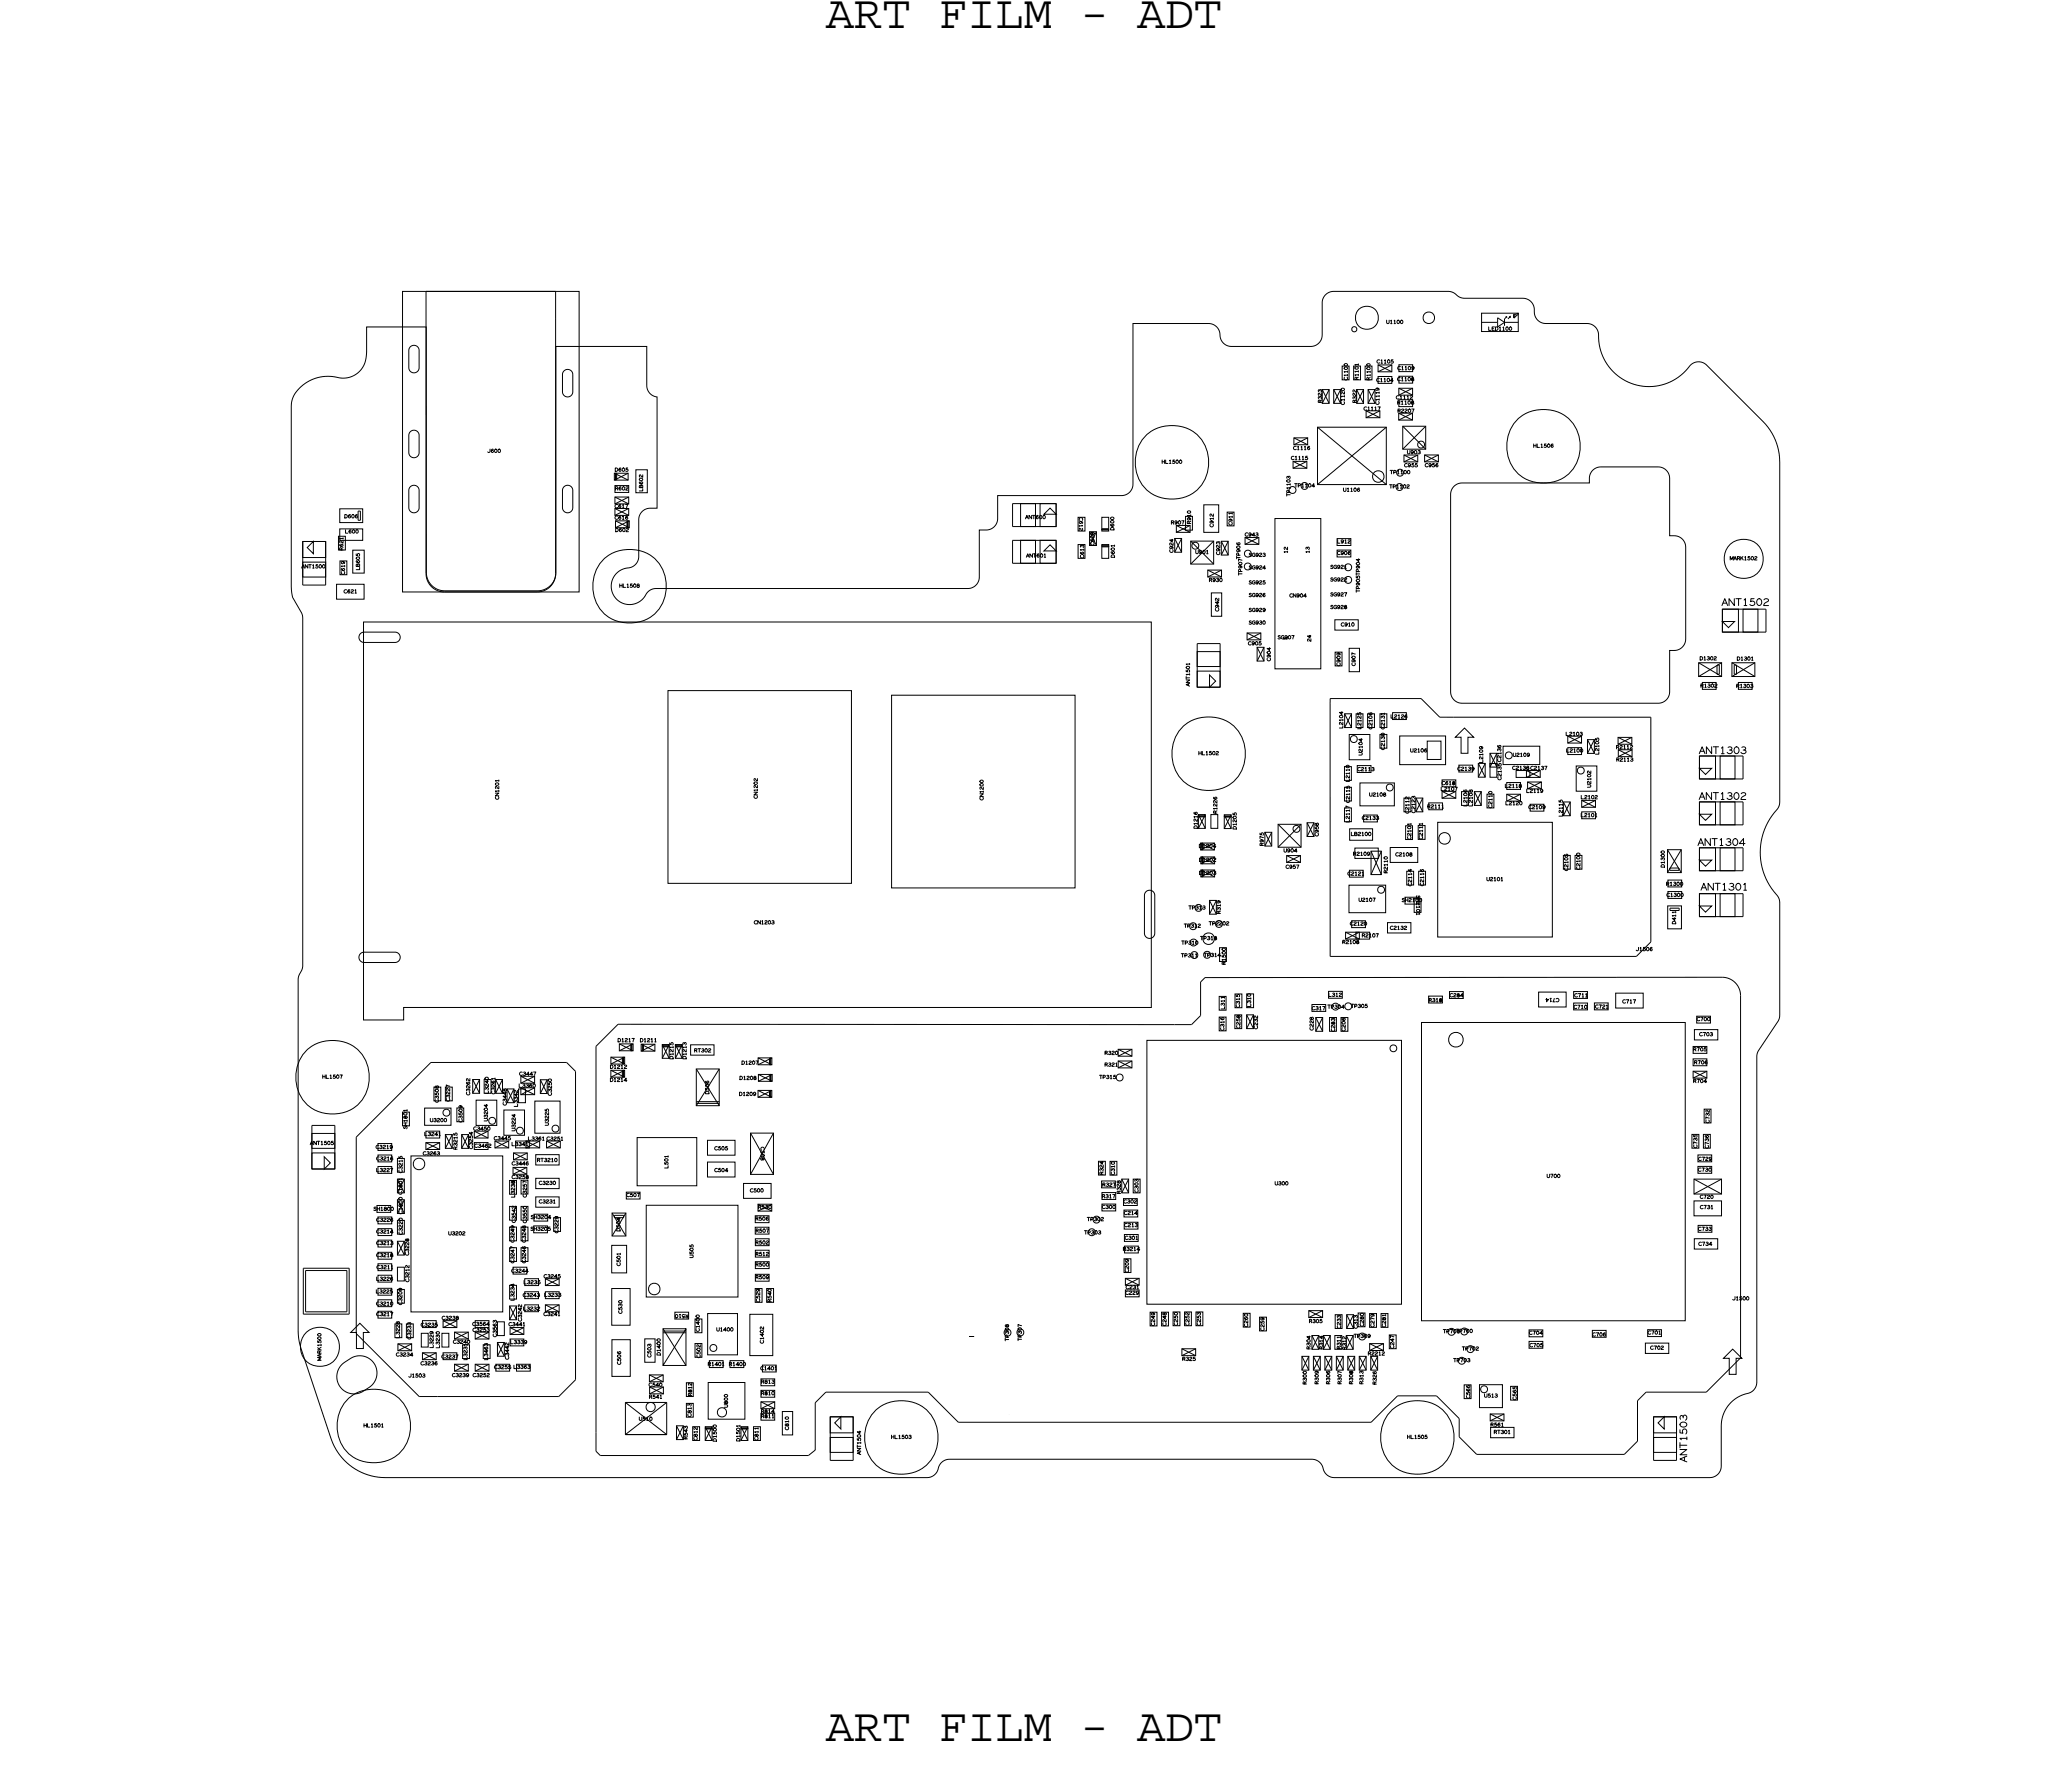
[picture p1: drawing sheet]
<svg xmlns="http://www.w3.org/2000/svg" width="90mm" height="77mm" viewBox="0 0 90 77" stroke-linecap="round" stroke-linejoin="round" font-family="sans-serif">
<defs><g id="words">
<g font-size="2.1">
<text x="36" y="1.2">ART FILM - ADT</text>
<text x="36" y="75.9">ART FILM - ADT</text>
</g>
</g></defs>
<!-- layer: Board Outline -->
<path d="M13 16.9a2 2 0 0 1 2-.4 1.06 1.06 0 0 0 1-1.2v-1.1h2.6v10.8a.8 .8 0 0 0 .8 .7h4.1a.8 .8 0 0 0 .7-.8v-9.8h4v1.8l.2 .3 .2 .1v4.8l-.4 .1-.3 .2-.1 1.9-.1 .3-.3 .2a.82 .82 0 0 0-.5 1.3 .82 .82 0 0 0 1.4-.3l.3-.1 13.8-.1 .3-.4v-2.1h.5l.2-.2 .1-1.3h5.4l.4-.2 .1-.3v-7h3.4l.3 .2 .2 .6 .3 .2h3.6l.3-.1 .1-.3 .1-1.6 .3-.4h5.1l.7 .3h2.7l.3 .2 .1 .6 .3 .3h2.1l.2 .1 .2 .2a2.27 2.27 0 0 0 1.5 2.3 2.27 2.27 0 0 0 2.6-.9h.3l.3 .1 2.5 2.5 .4 .6 .2 .6 .1 15.5a2.94 2.94 0 0 0 0 4.1v5.1l-1 1.7v14.2l-.1 .3-.2 .2a1.48 1.48 0 0 0-1.3 1.4v1.9l-.1 .3-.3 .1h-16.5l-.3-.2-.3-.5-.3-.1h-15.8l-.4 .2-.3 .5-.3 .1h-23.8a2.5 2.5 0 0 1-2.2-1.7l-1.3-3.9-.1-.8v-15.3l.2-.6v-15.2l-.4-.9-.1-.3v-8l.1-.4zM17.9 15.1h.2l.2 .1v.9l-.2 .1h-.2l-.1-.1zM17.9 18.8h.2l.2 .1v.9l-.2 .1h-.2l-.1-.1zM24.6 16.2l.2-.1 .2 .2v.8l-.2 .2h-.2l-.1-.2zM15.7 27.6h.2h1.4h.1v.2l-.1 .2h-1.5l-.1-.2zM17.9 21.2h.2l.2 .1v.9l-.2 .1h-.2l-.1-.1zM24.6 21.2h.2l.2 .1v.9l-.2 .1h-.2l-.1-.1zM50 38.9l.2-.1 .1 .2v1.7l-.2 .2-.1-.1-.1-.1v-1.7zM63.4 21.2l.4-.2h5.5l.1-.4 .4-.2 2.5-.1 .3 .2 .2 .3v2.6l.5 .1 .2 .3v4.1l-.2 .4h-.5v1.9l-.1 .3-.4 .2h-8.5l-.4-.2-.2-.4v-8.6zM14.9 59.5l.4-.3a.75 .75 0 0 1 1 .2 .75 .75 0 0 1-.2 1.1l-.3 .1a.75 .75 0 0 1-1-.1 .75 .75 0 0 1 .1-1zM15.7 41.6l.2-.1h1.4l.1 .1v.1l-.1 .2h-1.5l-.1-.1z" fill="none" stroke="#000" stroke-width=".04"/>
<!-- layer: Components -->
<g fill="none" stroke="#000" stroke-width=".04">
<path d="M17.6 12.7h7.7v13.1h-7.7zM18.6 12.7h5.6v12.3a.8 .8 0 0 1-.8 .8h-4a.8 .8 0 0 1-.8-.8zM56.4 19.1h.6v.3h-.6zM56.4 19.1l.6 .3M57 19.1l-.6 .3M57.4 18.6h3v2.5h-3zM57.4 18.6l3 2.5M57.7 17h.3v.6h-.3zM57.7 17l.3 .6M58 17l-.3 .6M58.2 17h.3v.6h-.3zM58.2 17l.3 .6"/>
<path d="M58.5 17l-.3 .6M58.5 16h.3v.6h-.3zM59 14.3v-.1l.1 .2-.1 .1zM59 16h.3v.6h-.3zM59.2 17h.3v.6h-.3zM59.2 17l.3 .6M59.5 17l-.3 .6M59.5 16h.3v.6h-.3zM59.6 17.9l.6 .3M59.6 17.9h.6v.3h-.6zM59.7 17h.3v.6h-.3zM59.7 17l.3 .6"/>
<path d="M60 17l-.3 .6M60.1 15.9h.6v.3h-.6zM60.1 16.4h.6v.3h-.6zM60.1 15.9l.6 .3M60.2 17.9l-.6 .3M60.4 18.6l-3 2.5M60.7 15.9l-.6 .3M61 18h.6v.3h-.6zM61 18l.6 .3M61 16.9l.6 .3M61 17.4h.6v.3h-.6zM61 16.9h.6v.3h-.6z"/>
<path d="M61 15.9h.6v.3h-.6zM61 16.4h.6v.3h-.6zM61.2 18.6h1v1h-1zM61.2 18.6l1 1M61.2 19.8l.6 .3M61.2 19.8h.6v.3h-.6zM61.6 18l-.6 .3M61.6 16.9l-.6 .3M61.8 19.8l-.6 .3M61.8 19.3l.2-.1 .1 .1v.1l-.1 .1-.2-.1zM62.1 13.7l.2-.1 .2 .1v.1v.2l-.2 .1-.2-.1-.1-.2zM62.1 19.8l.6 .3"/>
<path d="M62.1 19.8h.6v.3h-.6zM62.2 18.6l-1 1M62.7 19.8l-.6 .3M64.6 13.6h1.6v.8h-1.6zM64.6 14h.7M65.3 13.8l.3 .2-.3 .2zM65.6 14h.6M65.6 13.8h.1M65.7 13.8l-.1 .1v.3M65.7 13.8h.1M65.8 13.8h.1M65.8 13.8l-.1 .1"/>
<path d="M66 13.7l.2-.1-.2 .2zM66 13.7v.1M13.2 23.6h1v.7h-1zM13.2 24.5h1v.7h-1zM13.2 23.6h1v1.9h-1zM13.7 23.6v.5l-.3-.2zM14.7 25.5h1.2v.6h-1.2zM14.8 23.4h.3v.6h-.3zM14.8 23.1h1v.5h-1zM14.8 22.2h1v.6h-1zM14.8 24.4h.3v.6h-.3zM15.4 24h.5v1h-.5z"/>
<path d="M15.6 22.3h.1v.4h-.1zM15.8 27.1h34.4v16.8h-32.6v.6h-1.8zM26.8 20.6h.6v.3h-.6zM26.8 20.6l.6 .3M26.8 21.7l.6 .3M26.8 22.2l.6 .3M26.8 21.2h.6v.3h-.6zM26.8 21.7h.6v.3h-.6zM26.8 22.2h.6v.3h-.6zM26.8 22.7l.6 .3M26.8 20.9h.1M26.8 22.7h.6v.3h-.6z"/>
<path d="M26.9 20.9l-.1-.3v.3M27.3 22.7l.1 .3M27.4 20.6l-.6 .3M27.4 21.7l-.6 .3M27.4 22.2l-.6 .3M27.4 22.7l-.6 .3M27.7 20.5h.5v1h-.5zM29.1 30.1h8v8.4h-8zM38.9 30.3h8v8.4h-8zM44.1 23.5h1.9v1h-1.9zM44.1 21.9h1.9v1h-1.9zM44.5 23.5h.7v1h-.7z"/>
<path d="M44.5 21.9h.7v1h-.7zM45.3 23.5h.7v1h-.7zM45.3 21.9h.7v1h-.7zM45.8 23.7l.3 .3h-.6zM45.8 22.1l.3 .3h-.6zM47 23.7h.3v.6h-.3zM47 22.5h.3v.6h-.3zM47.5 23.2h.3v.6h-.3zM47.5 23.2l.3 .6M47.8 23.2l-.3 .6M48 23.7h.3v.6h-.3zM48 22.5h.3v.6h-.3z"/>
<path d="M48 23.8h.3zM48.3 23l-.3 .1M51.2 23.5h.3v.6h-.3zM51.2 23.5l.3 .6M51.3 22.9h.6v.3h-.6zM51.3 22.9l.6 .3M51.5 23.5l-.3 .6M51.7 22.5h.3v.6h-.3zM51.9 22.9l-.6 .3M51.9 23.6h1v1h-1zM51.9 23.6l1 1M52 23.7l.1-.1 .2 .1v.2h-.2h-.1z"/>
<path d="M52.1 39.5l.2-.1 .1 .1v.1l-.1 .1-.2-.1zM52.2 29.3h1v.7h-1zM52.2 28.4h1v.7h-1zM52.2 28.1l1-.1v2h-1zM52.3 35.5h.3v.6h-.3zM52.3 35.5l.3 .6M52.3 36.7h.6v.3h-.6zM52.3 36.7l.6 .3M52.4 37.9h.6v.3h-.6zM52.4 37.3h.6v.3h-.6zM52.4 37.9l.6 .3M52.4 37.3l.6 .3"/>
<path d="M52.4 37h.1M52.4 37.9l.1 .3M52.4 37.3l.1 .3M52.4 37v-.3v.3M52.5 22h.6v1.2h-.6zM52.6 35.6h-.3M52.6 35.5l-.3 .6M52.7 24.8h.6v.3h-.6zM52.7 24.8l.6 .3M52.7 39.2h.3v.6h-.3zM52.7 39.2l.3 .6M52.7 29.4l.3 .3-.3 .3z"/>
<path d="M52.8 35.5h.3v.6h-.3zM52.8 25.8h.5v1.1h-.5zM52.9 23.6l-1 1M52.9 36.7l-.6 .3M53 37.9l-.6 .3M53 37.3l-.6 .3M53 39.2l-.3 .6M53.3 23.6h.3v.6h-.3zM53.3 23.6l.3 .6M53.3 24.8l-.6 .3M53.4 35.5h.3v.6h-.3zM53.4 35.5l.3 .6"/>
<path d="M53.5 22.3h.3v.6h-.3zM53.6 23.6l-.3 .6M53.7 35.6h-.3M53.7 35.5l-.3 .6M54.3 24.6l.1-.1 .1 .1v.2h-.1h-.1zM54.3 24.1l.1-.1 .1 .1v.1l-.1 .1-.1-.1zM54.3 23.4h.6v.3h-.6zM54.3 23.4l.6 .3M54.4 27.6l.6 .3M54.4 27.6h.6v.3h-.6zM54.8 28.2h.3v.6h-.3zM54.8 28.2l.3 .6"/>
<path d="M54.9 23.4l-.6 .3M55 27.6l-.6 .3M55.1 28.2l-.3 .6M55.1 36.3h.3v.6h-.3zM55.1 36.3l.3 .6M55.4 36.3l-.3 .6M55.6 22.6h2v6.6h-2zM55.7 35.9h1v1h-1zM55.7 35.9l1 1M56.1 37.3h.6v.3h-.6zM56.1 37.3l.6 .3M56.2 21.3l.2-.1 .1 .1v.1l-.1 .1-.2-.1z"/>
<path d="M56.4 20.1h.6v.3h-.6zM56.4 20.1l.6 .3M56.4 36.1l.1-.1 .2 .1v.1l-.2 .1-.1-.1zM56.7 37.3l-.6 .3M56.7 35.9l-1 1M56.7 21.1l.2-.1 .1 .1v.2h-.1h-.2zM57 20.1l-.6 .3M57 35.9h.3v.6h-.3zM57 35.9l.3 .6M57.3 35.9l-.3 .6M58 30.4h4l.8 .9h9.2v9.8l-.6 .6h-13.4zM58.2 27h1v.5h-1z"/>
<path d="M58.2 28.4h.3v.6h-.3zM58.3 23.5h.6v.3h-.6zM58.3 24h.6v.3h-.6zM58.6 35.2h.3v.6h-.3zM58.6 33.4h.3v.6h-.3zM58.6 34.3h.3v.6h-.3zM58.6 31.1h.3v.6h-.3zM58.6 31.1l.3 .6M58.7 25.2l.1-.1 .1 .1v.1l-.1 .1-.1-.1zM58.7 24.7l.1-.1 .1 .1v.1l-.1 .1-.1-.1zM58.8 38.6h1.6v1.2h-1.6zM58.8 28.3h.5v1h-.5z"/>
<path d="M58.8 32h.9v1.1h-.9zM58.8 37.9h.6v.3h-.6zM58.8 36.1h1v.5h-1zM58.9 32.1h.1h.2v.2l-.2 .1-.1-.1zM58.9 31.1l-.3 .6M59.1 37h1v.4h-1zM59.1 31.1h.3v.6h-.3zM59.2 33.4h.6v.3h-.6zM59.3 34.1h1.5v1h-1.5zM59.5 35.5h.6v.3h-.6zM59.6 31.1h.3v.6h-.3zM59.8 37.1h.4v1h-.4z"/>
<path d="M59.8 37.1l.4 1M59.9 20.6l.2-.1 .2 .1v.2v.1l-.2 .1-.2-.1-.1-.1zM60.1 38.7l.1-.1 .2 .1v.2h-.2h-.1zM60.2 31.1h.3v.6h-.3zM60.2 32h.3v.6h-.3zM60.2 37.1l-.4 1M60.5 34.3l.1-.1 .1 .1v.1l-.1 .1-.1-.1zM60.6 36.9h1.2v.7h-1.2zM60.7 31.1h.6v.3h-.6zM60.9 21.2l.1-.1 .2 .1v.1l-.2 .1-.1-.1zM60.9 20.5h.1h.2v.2l-.2 .1-.1-.1zM61 32.1h2v1.2h-2z"/>
<path d="M61.2 34.8h.3v.6h-.3zM61.3 39.1h.6v.3h-.6zM61.3 36h.3v.6h-.3zM61.3 38h.3v.6h-.3zM61.7 39.2h.3v.6h-.3zM61.7 34.8h.3v.6h-.3zM61.7 34.8l.3 .6M61.8 36h.3v.6h-.3zM61.9 38h.3v.6h-.3zM62 34.8l-.3 .6M62.2 32.3h.6v.8h-.6zM62.3 35h.6v.3h-.6z"/>
<path d="M62.7 35.8h5v5h-5zM62.8 36.4l.2-.1 .2 .1v.1v.2l-.2 .1-.2-.1-.1-.2zM62.9 34h.6v.3h-.6zM62.9 34.5l.6 .3M62.9 34.5h.6v.3h-.6zM63.5 34.5l-.6 .3M63.6 33.3h.6v.3h-.6zM63.7 34.5h.3v.6h-.3zM63.9 31.7l.4 .4h-.3v.7h-.3v-.7h-.2zM64.3 34.5h.3v.6h-.3zM64.3 34.5l.3 .6M64.5 33.3h.3v.6h-.3z"/>
<path d="M64.5 33.3l.3 .6M64.6 34.5l-.3 .6M64.8 33.3l-.3 .6M64.8 34.6h.3v.6h-.3zM65 32.8h.3v.6h-.3zM65 32.8l.3 .6M65 33.3h.3v.6h-.3zM65.3 32.8l-.3 .6M65.5 32.5h1.6v.8h-1.6zM65.7 32.9l.1-.1 .1 .1v.1l-.1 .1-.1-.1zM65.7 34.6h.6v.3h-.6zM65.7 34.1h.6v.3h-.6z"/>
<path d="M65.7 34.6l.6 .3M66.1 33.6h.6v.3h-.6zM66.3 34.6l-.6 .3M66.6 33.6h.6v.3h-.6zM66.6 33.6l.6 .3M66.6 34.1h.6v.3h-.6zM66.6 34.1l.6 .3M66.7 35.1h.6v.3h-.6zM67.2 33.6l-.6 .3M67.2 34.1l-.6 .3M68.2 35h.3v.6h-.3zM68.2 35l.3 .6"/>
<path d="M68.2 37.3h.3v.6h-.3zM68.4 32.1h.6v.3h-.6zM68.4 32.6h.6v.3h-.6zM68.4 32.1l.6 .3M68.5 35l-.3 .6M68.7 37.3h.3v.6h-.3zM68.7 33.4h.9v1.1h-.9zM68.8 33.5l.1-.1 .2 .1v.2h-.2h-.1zM69 32.1l-.6 .3M69 34.9l.6 .3M69 34.9h.6v.3h-.6zM69 35.4h.6v.3h-.6z"/>
<path d="M69.2 32.2h.3v.6h-.3zM69.2 32.2l.3 .6M69.5 32.2l-.3 .6M69.6 34.9l-.6 .3M70.6 32.1h.6v.3h-.6zM70.6 32.1l.6 .3M70.6 32.7h.6v.3h-.6zM70.6 32.7l.6 .3M71.2 32.1l-.6 .3M71.2 32.7l-.6 .3M72.7 37h.6v1h-.6zM72.7 37l.6 1"/>
<path d="M72.7 39.5h.6v1h-.6zM72.7 38.4h.6v.3h-.6zM72.7 38.9h.6v.3h-.6zM72.8 37.8h.4v.1h-.4zM72.8 39.6h.4v.1h-.4zM73.3 37l-.6 1M74.1 28.9h1v.6h-1zM74.1 28.9l1 .6M74.1 37.5h.5l-.2 .3zM74.1 33.5h.5l-.2 .3zM74.1 35.5h.5l-.2 .3zM74.1 39.5h.5l-.2 .3z"/>
<path d="M74.1 37l1.9-.1v1h-1.9zM74.1 36.9h.7v1h-.7zM74.1 32.9h.7v1.1h-.7zM74.1 34.9h.7v1.1h-.7zM74.1 38.9h.7v1h-.7zM74.1 33l1.9-.1v1.1h-1.9zM74.1 35l1.9-.1v1.1h-1.9zM74.1 39l1.9-.1v1l-1.9 .1zM74.2 29.7h.6v.3h-.6zM74.9 29h.1v.4h-.1zM75 36.9h.7v1h-.7zM75 32.9h.7v1.1h-.7z"/>
<path d="M75 34.9h.7v1.1h-.7zM75 38.9h.7v1h-.7zM75.1 28.9l-1 .6M75.1 27.1h.5l-.2 .3zM75.1 26.5h1.9v1h-1.9zM75.1 26.5h.7v1h-.7zM75.5 28.9h1v.6h-1zM75.5 28.9l1 .6M75.6 29h.1v.4h-.1zM75.8 29.7h.6v.3h-.6zM76 26.5h.6v1h-.6zM76.5 28.9l-1 .6"/>
<path d="M13.3 55.4h1.8v1.8h-1.8zM13.6 49.4h1v.7h-1zM13.6 50.3h1v.7h-1zM13.6 49.1l1-.1v2h-1zM14.1 50.4l.3 .3-.3 .3zM15.2 55.3h-2v2h2v-2M15.5 49.6l3.3-3.3h5.9l.4 .4v13.4l-.7 .8h-6.1l-2.8-2.8zM15.7 57.7l.4 .4h-.3v.7h-.3v-.7h-.2zM16.4 52.5h.6v.3h-.6zM16.5 50.8h.6v.3h-.6zM16.5 55.6h.6v.3h-.6zM16.5 56.1h.6v.3h-.6z"/>
<path d="M16.5 50.3h.6v.3h-.6zM16.5 55.1h.6v.3h-.6zM16.5 56.6h.6v.3h-.6zM16.5 53h.6v.3h-.6zM16.5 49.8h.6v.3h-.6zM16.5 54.6h.6v.3h-.6zM16.5 57.2h.6v.2h-.6zM16.5 53.6h.6v.2h-.6zM16.5 54.1h.6v.2h-.6zM17.2 57.7h.3v.6h-.3zM17.3 50.5h.3v.6h-.3zM17.3 55.2h.3v.6h-.3z"/>
<path d="M17.3 52.3h.3v.6h-.3zM17.3 52.3l.3 .6M17.3 54.1h.3v.6h-.3zM17.3 53.2h.3v.6h-.3zM17.3 56.2h.3v.6h-.3zM17.3 51.4h.3v.6h-.3zM17.3 54.1l.3 .6M17.3 51.4l.3 .6M17.3 58.6h.6v.3h-.6zM17.3 58.6l.6 .3M17.5 48.5h.3v.6h-.3zM17.6 52.3l-.3 .6"/>
<path d="M17.6 54.1l-.3 .6M17.6 51.4l-.3 .6M17.7 57.7h.3v.6h-.3zM17.9 50.4h4v6.8h-4zM17.9 58.6l-.6 .3M18.1 50.6l.2-.1 .2 .1v.1v.2l-.2 .1-.2-.1-.1-.2zM18.4 58.1h.3v.6h-.3zM18.4 59h.6v.3h-.6zM18.4 57.6h.6v.3h-.6zM18.4 59l.6 .3M18.5 48.3h1.2v.7h-1.2zM18.6 49.8h.6v.3h-.6z"/>
<path d="M18.6 49.3h.6v.3h-.6zM18.6 49.8l.6 .3M18.9 47.4h.3v.6h-.3zM19 59l-.6 .3M19.2 49.8l-.6 .3M19.3 58.1h.3v.6h-.3zM19.3 57.6h.6v.3h-.6zM19.3 59h.6v.3h-.6zM19.3 57.6l.6 .3M19.3 48.4l.2-.1 .1 .1v.2h-.1h-.2zM19.4 49.4h.3v.6h-.3zM19.4 47.4h.3v.6h-.3z"/>
<path d="M19.4 49.4l.3 .6M19.7 49.4l-.3 .6M19.8 58.1l.6 .3M19.8 59.5l.6 .3M19.8 58.1h.6v.3h-.6zM19.8 59.5h.6v.3h-.6zM19.9 48.3h.3v.6h-.3zM19.9 57.6l-.6 .3M20.1 49.4h.3v.6h-.3zM20.1 49.4l.3 .6M20.2 58.6h.3v.6h-.3zM20.4 58.1l-.6 .3"/>
<path d="M20.4 59.5l-.6 .3M20.4 49.4l-.3 .6M20.6 47h.3v.6h-.3zM20.6 47l.3 .6M20.7 49.8h.6v.3h-.6zM20.7 49.3h.6v.3h-.6zM20.7 49.3l.6 .3M20.7 58.1l.6 .3M20.7 59.5l.6 .3M20.7 57.6h.6v.3h-.6zM20.7 58.1h.6v.3h-.6zM20.7 59.5h.6v.3h-.6z"/>
<path d="M20.8 47.9h.9v1.1h-.9zM20.9 47l-.3 .6M21.1 58.6h.3v.6h-.3zM21.1 47h.3v.6h-.3zM21.3 49.3l-.6 .3M21.3 58.1l-.6 .3M21.3 59.5l-.6 .3M21.3 48.8l.2-.1 .1 .1v.1l-.1 .1-.2-.1zM21.6 49.7l.6 .3M21.6 49.7h.6v.3h-.6zM21.6 47h.3v.6h-.3zM21.6 47l.3 .6"/>
<path d="M21.6 59.5h.6v.3h-.6zM21.7 57.6h.3v.6h-.3zM21.7 58.5h.3v.6h-.3zM21.7 58.5l.3 .6M21.9 47l-.3 .6M22 48.4h.9v1.1h-.9zM22 58.5l-.3 .6M22.1 47.5h.3v.6h-.3zM22.1 47.5l.3 .6M22.2 49.7l-.6 .3M22.2 51.4h.3v.6h-.3zM22.2 52.6h.3v.6h-.3z"/>
<path d="M22.2 56h.3v.6h-.3zM22.2 53.5h.3v.6h-.3zM22.2 54.4h.3v.6h-.3zM22.2 56.9h.3v.6h-.3zM22.2 56.9l.3 .6M22.2 58.4h.6v.3h-.6zM22.2 57.9l.6 .3M22.2 57.9h.6v.3h-.6zM22.4 55.2h.6v.3h-.6zM22.4 50.9l.6 .3M22.4 50.9h.6v.3h-.6zM22.4 50.2h.6v.3h-.6z"/>
<path d="M22.4 50.2l.6 .3M22.4 47.5l-.3 .6M22.5 49.7h.6v.3h-.6zM22.5 59.5h.6v.3h-.6zM22.5 56.9l-.3 .6M22.5 49.2l.2-.1 .1 .1v.2h-.1h-.2zM22.6 47.5h.3v.6h-.3zM22.7 46.9h.6v.3h-.6zM22.7 47.4l.6 .3M22.7 47.4h.6v.3h-.6zM22.7 46.9l.6 .3M22.7 52.6h.3v.6h-.3z"/>
<path d="M22.7 51.4h.3v.6h-.3zM22.7 53.5h.3v.6h-.3zM22.7 54.4h.3v.6h-.3zM22.8 57.9l-.6 .3M22.9 55.7h.6v.3h-.6zM22.9 56.9h.6v.3h-.6zM22.9 56.3h.6v.3h-.6zM22.9 49.7l.6 .3M22.9 49.7h.6v.3h-.6zM23 50.9l-.6 .3M23 50.2l-.6 .3M23.3 53.4h.6v.3h-.6z"/>
<path d="M23.3 52.9h.6v.3h-.6zM23.3 46.9l-.6 .3M23.3 47.4l-.6 .3M23.3 48h1.1v1.4h-1.1zM23.4 52.2h1v.4h-1zM23.4 51.4h1v.4h-1zM23.4 50.3h1v.5h-1zM23.5 49.7l-.6 .3M23.6 47.1h.3v.6h-.3zM23.6 47.1l.3 .6M23.8 56.3h.6v.3h-.6zM23.8 55.7h.6v.3h-.6z"/>
<path d="M23.8 56.9h.6v.3h-.6zM23.8 55.7l.6 .3M23.8 56.9l.6 .3M23.8 49.7l.6 .3M23.8 49.7h.6v.3h-.6zM23.9 47.1l-.3 .6M24.1 49.1l.1-.1 .2 .1v.2h-.2h-.1zM24.1 53.1h.3v.6h-.3zM24.4 55.7l-.6 .3M24.4 56.9l-.6 .3M24.4 49.7l-.6 .3M26.6 46.6h.6v.3h-.6z"/>
<path d="M26.6 46.6l.6 .3M26.6 46.1h.6v.3h-.6zM26.6 46.1l.6 .3M26.7 54.3h.6v1.2h-.6zM26.7 56.2h.8v1.6h-.8zM26.7 58.4h.8v1.6h-.8zM26.7 52.9h.6v1h-.6zM26.7 52.9l.6 1M26.8 53h.4v.1h-.4zM27 45.5h.6v.3h-.6zM27 45.5l.6 .3M27.1 46.6l.1 .3"/>
<path d="M27.1 46.1l.1 .3zM27.2 46.6l-.6 .3M27.2 46.1l-.6 .3M27.3 52.9l-.6 1M27.3 52h.6v.3h-.6zM27.5 45.5h.1M27.6 45.5v.3l-.1-.3M27.6 45.5l-.6 .3M27.8 49.6h2.6v2.1h-2.6zM28 45.5h.6v.3h-.6zM28 45.5l.6 .3M28 45.8h.1"/>
<path d="M28.1 45.8l-.1-.3v.3M28.1 58.4h.5v1h-.5zM28.2 52.5h4v4h-4zM28.3 59.9l.6 .3M28.3 59.9h.6v.3h-.6zM28.3 56l.2-.1 .2 .1 .1 .2-.1 .2h-.2h-.2v-.2zM28.6 45.5l-.6 .3M28.9 45.5h.3v.6h-.3zM28.9 45.5l.3 .6M28.9 57.9h1v1.6h-1zM28.9 58h1M28.9 58.1h1"/>
<path d="M28.9 57.9l1 1.6M28.9 59.9l-.6 .3M29.2 45.6h-.3M29.2 45.5l-.3 .6M29.4 57.2h.6v.3h-.6zM29.4 45.5h.3v.6h-.3zM29.4 45.5l.3 .6M29.7 45.6h-.3M29.7 45.5l-.3 .6M29.9 57.9l-1 1.6M30.1 45.5h1v.5h-1zM30.3 58.6h.3v.6h-.3z"/>
<path d="M30.3 57.5h.3v.6h-.3zM30.4 46.6h1v1.6h-1zM30.4 46.6l1 1.6M30.4 48h1M30.4 48.1h1M30.8 49.7h1.2v.6h-1.2zM30.8 50.6h1.2v.7h-1.2zM30.9 57.3h1.3v1.8h-1.3zM30.9 59.3h.6v.3h-.6zM31 58.7l.1-.1 .1 .1v.1l-.1 .1-.1-.1zM31.4 46.6l-1 1.6M31.8 59.3h.6v.3h-.6z"/>
<path d="M32.4 51.6h1.2v.6h-1.2zM32.7 57.3h1v1.8h-1zM32.7 49.4h1v1.8h-1zM32.7 49.4l1 1.8M32.9 56.2h.3v.6h-.3zM32.9 53.5h.6v.3h-.6zM32.9 53h.6v.3h-.6zM32.9 54.5h.6v.3h-.6zM32.9 54h.6v.3h-.6zM32.9 55.5h.6v.3h-.6zM32.9 55h.6v.3h-.6zM33 52.5h.6v.3h-.6z"/>
<path d="M33 52.5l.6 .3M33.1 47.5h.6v.3h-.6zM33.1 47.5l.6 .3M33.1 46.1h.6v.3h-.6zM33.1 46.1l.6 .3M33.1 46.8h.6v.3h-.6zM33.1 46.8l.6 .3M33.2 59.5h.6v.3h-.6zM33.4 56.2h.3v.6h-.3zM33.6 47.5v.3M33.6 46.1v.3M33.6 46.8v.3"/>
<path d="M33.6 52.5l-.6 .3M33.7 47.5l-.6 .3M33.7 46.1l-.6 .3M33.7 46.8l-.6 .3M33.7 49.4l-1 1.8M42.3 58.3h.2M43.8 58l.1-.1 .2 .1v.2h-.2h-.1zM44.4 58l.1-.1 .1 .1v.1l-.1 .1-.1-.1zM47.5 53.6h.1h.1v.2l-.1 .1-.1-.1zM47.7 53.1l.1-.1 .1 .1v.1l-.1 .1-.1-.1zM47.9 50.6h.3v.6h-.3zM48 51.5h.6v.3h-.6z"/>
<path d="M48 52h.6v.3h-.6zM48 52.5h.6v.3h-.6zM48.4 50.6h.3v.6h-.3zM48.7 46.9l.1-.1 .2 .1v.1l-.2 .1-.1-.1zM48.8 46.2h.6v.3h-.6zM48.8 45.7h.6v.3h-.6zM48.8 46.2l.6 .3M48.8 45.7l.6 .3M48.9 51.4h.3v.6h-.3zM48.9 51.4l.3 .6M49 52.2h.6v.3h-.6zM49 52.7h.6v.3h-.6z"/>
<path d="M49 54.9h.3v.6h-.3zM49 53.3h.6v.3h-.6zM49 53.8h.6v.3h-.6zM49 54.3h.6v.3h-.6zM49.1 55.7h.6v.3h-.6zM49.1 56.2h.6v.3h-.6zM49.1 55.7l.6 .3M49.2 51.4l-.3 .6M49.4 46.2l-.6 .3M49.4 45.7l-.6 .3M49.4 51.4h.3v.6h-.3zM49.7 55.7l-.6 .3"/>
<path d="M50 45.3h11.1v11.5h-11.1zM50.1 57.2h.3v.6h-.3zM50.6 57.2h.3v.6h-.3zM51.1 57.2h.3v.6h-.3zM51.5 58.8h.6v.3h-.6zM51.5 58.8l.6 .3M51.6 57.2h.3v.6h-.3zM51.9 40.3l.1-.1 .2 .1v.1l-.2 .1-.1-.1zM51.9 41l.1-.1 .2 .1v.2h-.2h-.1zM51.9 41.6l.2-.1 .1 .1v.1l-.1 .1-.2-.1zM52.1 58.8l-.6 .3M52.1 57.2h.3v.6h-.3z"/>
<path d="M52.5 41.5h.1h.2v.2l-.2 .1-.1-.1zM52.5 40.7h.2h.2v.2v.2l-.2 .1-.2-.1-.1-.2zM53 40.2l.1-.1 .2 .1v.1l-.2 .1-.1-.1zM53.2 43.4h.3v.6h-.3zM53.2 44.3h.3v.6h-.3zM53.2 41.3h.3v.6h-.3zM53.8 44.2h.3v.6h-.3zM53.8 43.3h.3v.6h-.3zM54.2 57.2h.3v.6h-.3zM54.4 44.2h.3v.6h-.3zM54.4 44.2l.3 .6M54.4 43.3h.3v.6h-.3z"/>
<path d="M54.7 44.2l-.3 .6M54.9 57.4h.3v.6h-.3zM56.8 59.1h.3v.6h-.3zM56.8 59.1l.3 .6M57.1 57.1h.6v.3h-.6zM57.1 57.1l.6 .3M57.1 59.1l-.3 .6M57.2 58.2h.3v.6h-.3zM57.2 58.2l.3 .6M57.2 43.8h.6v.3h-.6zM57.3 59.1h.3v.6h-.3zM57.3 59.1l.3 .6"/>
<path d="M57.4 44.3h.3v.6h-.3zM57.4 44.3l.3 .6M57.5 58.2l-.3 .6M57.6 59.1l-.3 .6M57.7 57.1l-.6 .3M57.7 44.3l-.3 .6M57.7 58.2h.3v.6h-.3zM57.7 58.2l.3 .6M57.8 59.1h.3v.6h-.3zM57.8 59.1l.3 .6M57.9 43.2h.6v.3h-.6zM58 44.3h.3v.6h-.3z"/>
<path d="M58 41.7h.1M58 58.2l-.3 .6M58.1 59.1l-.3 .6M58.1 43.8l.1-.1 .2 .1v.1l-.2 .1-.1-.1zM58.2 58.2h.3v.6h-.3zM58.2 57.3h.3v.6h-.3zM58.3 59.1h.3v.6h-.3zM58.3 59.1l.3 .6M58.5 44.3h.3v.6h-.3zM58.6 59.1l-.3 .6M58.7 43.8l.1-.1 .1 .1v.1l-.1 .1-.1-.1zM58.7 40.6h.6v.3h-.6z"/>
<path d="M58.7 40.6l.6 .3M58.7 58.2h.3v.6h-.3zM58.7 58.2l.3 .6M58.7 57.3h.3v.6h-.3zM58.7 57.3l.3 .6M58.8 59.1h.3v.6h-.3zM58.8 59.1l.3 .6M58.9 40.1h.6v.3h-.6zM59 58.2l-.3 .6M59 57.3l-.3 .6M59.1 59.1l-.3 .6M59.1 40.6h.6v.3h-.6z"/>
<path d="M59.2 57.2h.3v.6h-.3zM59.3 58.2l.1-.1 .1 .1v.1l-.1 .1-.1-.1zM59.3 59.1h.3v.6h-.3zM59.3 59.1l.3 .6M59.3 40.6l-.6 .3M59.6 59.1l-.3 .6M59.7 57.3h.3v.6h-.3zM59.7 58.6h.6v.3h-.6zM59.7 58.6l.6 .3M59.8 59.1h.3v.6h-.3zM59.8 59.1l.3 .6M60.1 59.1l-.3 .6"/>
<path d="M60.2 57.3h.3v.6h-.3zM60.3 58.6l-.6 .3M60.5 40.2h1v.5h-1zM60.6 58.2h.3v.6h-.3zM60.6 45.6l.2-.1 .1 .1v.2h-.1h-.2zM62 44.6h11.5v13h-11.5zM62.3 43.4h.6v.3h-.6zM63.2 58l.1-.1 .1 .1v.1l-.1 .1-.1-.1zM63.2 43.2h.6v.3h-.6zM63.2 45.1l.3-.1 .2 .1 .1 .2-.1 .2-.2 .1-.3-.1v-.2zM63.6 59.2h.1h.2v.2l-.2 .1-.1-.1zM63.7 58l.1-.1 .2 .1v.1l-.2 .1-.1-.1z"/>
<path d="M64 58.7h.1h.1v.2l-.1 .1-.1-.1zM66.7 58.5h.6v.3h-.6zM66.7 58h.6v.3h-.6zM67.1 43.2h1.2v.7h-1.2zM68.6 43.2h.6v.3h-.6zM68.6 43.7h.6v.3h-.6zM69.4 58h.6v.3h-.6zM69.5 43.7h.6v.3h-.6zM70.4 43.3h1.2v.6h-1.2zM71.7 58.5h1.1v.5h-1.1zM71.8 58h.6v.3h-.6zM73.8 49.4h.3v.6h-.3z"/>
<path d="M73.8 46.1h.6v.3h-.6zM73.8 45.6h.6v.3h-.6zM73.8 46.7h.6v.3h-.6zM73.8 46.7l.6 .3M73.9 52.3h1.2v.7h-1.2zM73.9 51.4l1.2 .6M73.9 51.4h1.2v.6h-1.2zM73.9 54h1v.4h-1zM73.9 44.9h1v.4h-1zM74 44.3h.6v.3h-.6zM74 50.8h.6v.3h-.6zM74 50.3h.6v.3h-.6z"/>
<path d="M74 53.4h.6v.3h-.6zM74.3 49.4h.3v.6h-.3zM74.3 48.3h.3v.6h-.3zM74.4 46.7l-.6 .3M75.1 51.4l-1.2 .6M75.5 58.8l.4 .4h-.2v.7h-.3v-.7h-.3zM27.3 62.5h1.8M27.3 61.1v1.4M27.3 61.1l1.8 1.4M27.3 61.1h1.8M28.2 61.2l.2-.1 .1 .1v.2l-.1 .1-.2-.1zM28.3 60.5h.6v.3h-.6z"/>
<path d="M28.3 60.5l.6 .3M28.9 60.5l-.6 .3M29.1 61.1l-1.8 1.4M29.1 61.1v1.4M29.5 62.1h.3v.6h-.3zM29.5 62.1l.3 .6M29.8 62.1l-.3 .6M29.9 60.3h.3v.6h-.3zM29.9 61.2h.3v.6h-.3zM30.2 62.2h.3v.6h-.3zM30.8 62.2h.3v.6h-.3zM30.8 62.2l.3 .6"/>
<path d="M30.9 60.3h1.6v1.6h-1.6zM31.1 62.3h-.3M31.1 62.2l-.3 .6M31.3 61.5l.2-.1 .2 .1v.2l-.2 .1-.2-.1zM32.3 62.2h.3v.6h-.3zM32.3 62.2l.3 .6M32.6 62.3h-.3M32.6 62.2l-.3 .6M32.9 62.2h.3v.6h-.3zM33.2 61.1h.6v.3h-.6zM33.2 61.1l.6 .3M33.2 60.1h.6v.3h-.6z"/>
<path d="M33.2 61.6h.6v.3h-.6zM33.2 60.6h.6v.3h-.6zM33.8 61.1l-.6 .3M34.1 61.5h.5v1h-.5zM36.2 61.7h1v.7h-1zM36.2 62.6h1v.7h-1zM36.2 61.7h1v1.9h-1zM36.7 61.7v.6l-.3-.3zM44 61.6v.1M63.8 60.4h.3v.6h-.3zM64.5 60.3h1v1.1h-1zM64.6 60.5l.1-.1 .1 .1v.1l-.1 .1-.1-.1z"/>
<path d="M65 61.6h.6v.3h-.6zM65 61.6l.6 .3M65 62.2h1v.5h-1zM65.6 61.6l-.6 .3M65.9 60.4h.3v.6h-.3zM72.1 61.8h1v1.9h-1zM72.1 61.8h1v.6h-1zM72.1 62.7h1v.6h-1zM72.6 61.7v.6l-.3-.3zM74.4 60.7l1.5-1.5v-15.8a.8 .8 0 0 0-.8-.8h-22.6l-.2 .2v1.5l-.3 .4-25.1-.1-.9 1v17.7l.2 .1h9l.3-.2v-2.1l.5-.4h4.5l1.3 1.3h18l1.1-1.2h1.7l1 1v.8l.8 .8h6.4l.6-.6v-1.7l.4-.4h2.6"/>
<circle cx="59.6" cy="13.9" r=".5"/>
<circle cx="67.3" cy="19.5" r="1.61"/>
<circle cx="27.4" cy="25.6" r="1.61"/>
<circle cx="51.1" cy="20.2" r="1.61"/>
<circle cx="52.7" cy="32.9" r="1.61"/>
<circle cx="76" cy="24.4" r=".86"/>
<circle cx="14" cy="58.7" r=".86"/>
<circle cx="14.5" cy="47" r="1.61"/>
<circle cx="16.3" cy="62.2" r="1.61"/>
<circle cx="39.3" cy="62.7" r="1.61"/>
<circle cx="61.8" cy="62.7" r="1.61"/>
</g>
<!-- layer: Text -->
<g fill="none" stroke="#000" stroke-width=".04">
<path d="M21.4 19.6v.1h-.1M21.5 19.6h-.1l.1 .1v-.1l-.1 .1M56.4 19.9l-.1 .1h.1M56.5 19.9v.1M56.5 19.5h-.1l.1 .1M56.6 19.6h.1M56.6 19.5v.1M56.6 19.9l.1 .1M56.7 19.5l.1 .1M56.7 19.6h.1M56.8 19.9v.1M56.9 19.5v.1"/>
<path d="M56.9 19.6h.1M57 19.9l-.1 .1h.1h-.1M57.1 19.5h-.1l.1 .1v-.1h-.1M57.5 17h.1v.1M57.5 17.3h.1v.1M57.5 17v.1M57.5 17.3v.1M57.6 17.5l-.1-.1v.1h.1M57.6 17.1v.1l-.1-.1v.1M57.6 17.4v.1M58.6 17.5v.1l-.1-.1M58.6 17.1v.1l-.1-.1v.1"/>
<path d="M58.6 17.3h-.1M58.6 17.4l-.1 .1M58.6 17.2v.1M58.6 17.4v.1M58.7 16.4v.2l-.1-.2M58.8 16.2h-.2M58.8 16.4h-.2M58.8 16.2h.1M58.8 16.3v.1M59 17.4l.1-.1v.1M59.1 17.5l-.1-.1v.1h.1M59.1 17v.1l-.1-.1v.1"/>
<path d="M59.1 17.1v.1l-.1-.1v.1M59.1 17.4v.1M59.2 16.5l-.1-.1v.1h.1M59.2 15.9h-.1M59.2 16.2h-.1M59.2 16.3l-.1 .1M59.2 15.9h.1M59.2 16.2h.1M59.2 16.3v.1M59.2 16.4v.1M59.6 17.7l-.1 .1 .1 .1M59.7 17.8v.1"/>
<path d="M59.7 17.9h.1M59.7 16.6l-.1-.1v.1h.1M59.7 16.2h-.1M59.7 16.4h-.1M59.7 16.2h.1M59.7 16.3v.1M59.7 16.5h.1M59.8 17.8v.1M59.8 17.9h.1M60 17.9h.1M60 17.8v.1M60 16.9l.1 .1h-.1l.1-.1v.1"/>
<path d="M60.1 17.7h.1l-.1 .2M60.1 17.5v.1l-.1-.1M60.1 17.1h-.1M60.1 17.3h-.1M60.1 17.4h-.1M60.1 17.1h.1M60.1 17.2v.1M60.1 17.4h.1M60.1 16.5l-.1 .1h.1M60.2 15.7l-.2 .1h.2M60.2 16.5v.1M60.2 16.6h.1"/>
<path d="M60.2 15.7v.1M60.2 15.8h.1M60.4 16.6h.1M60.4 16.5v.1M60.4 15.7v.1M60.4 15.8h.1M60.5 14v.1l.1-.1M60.6 14l.1 .1M60.6 14.1h.1M60.7 15.7l.1 .1h-.2M60.7 16.6h-.1l.1-.1v.1M60.8 14.1h.1"/>
<path d="M60.8 14v.1M60.9 17.5h.1h-.1v.1M61 17.9l.1-.1h-.1v.2M61 17.3h-.1l.1 .1M61 17.5v.1M61 17.9l.1 .1M61 16.5h-.1l.2 .1M61.1 16l-.2 .1h.2M61.1 17.4h.1M61.1 17.3v.1M61.1 17.9h.1l-.1 .1h.1M61.1 17.6h.1"/>
<path d="M61.1 17.5v.1M61.1 16.5v.1M61.1 16.6h.1M61.1 16.1h.1M61.1 16l.1 .1M61.2 17.4h.1M61.2 17.3v.1M61.3 17.9h.1l-.1 .1h.1M61.3 17.5v.1M61.3 17.6h.1M61.3 16.5v.1M61.3 16.6h.1"/>
<path d="M61.3 16v.1M61.3 16.1h.1M61.4 17.4h.1M61.4 17.3v.1M61.4 19.6v.2l.1-.2M61.5 17.3h.1l-.1 .1h.1M61.6 17.5v.1h-.1l.1-.1zM61.6 17.8h.1l-.1 .2M61.6 16.5v.1h-.1l.1-.1zM61.6 19.7l-.1-.1 .1 .1-.1 .1M61.7 16l-.1 .1v-.1l.1 .1h-.1M61.8 19.6l.1 .1"/>
<path d="M61.9 19.7v.1h-.1M64.9 14.2v.2h.1M65.1 14.3h.1M65.2 14.2h-.1v.2h.1M65.2 14.2l.1 .1v.1h-.1zM65.4 14.4h.1M65.4 14.3v.1M65.5 14.4h.1M65.5 14.3l.1 .1M66.9 19.4h.1M66.9 19.3v.2M67 19.3v.2"/>
<path d="M67 19.3v.2h.1M67.2 19.4v.1M67.2 19.5h.1M67.4 19.4h-.1l.1 .1h-.1M67.7 19.4h-.1l.1 .1v-.1h-.1M13.2 24.8v-.2l.1 .2M13.2 24.7h.1M13.4 24.6v.2l-.1-.2v.2M13.5 24.6h.1M13.5 24.6v.2M13.6 24.6l.1 .2M13.6 24.8h.1"/>
<path d="M13.9 24.6l-.1 .1h.1h-.1M14.8 23.7l.1 .1 .1-.1h-.1v.1M14.9 24l-.1-.1v.1h.2M14.9 24.8v.1l.1-.1h-.1l.1 .1M14.9 24.5h.1l-.1 .1 .1-.1v.1M15 23.6v.1l-.2-.1v.1M15 23.5h-.2M15 23.4v.1M15 23.9h-.1M15 24.9v.1l-.1-.1M15 24.7h-.1M15 24.6v.1"/>
<path d="M15 22.4l.1 .1v.1h-.1zM15.1 23.1v.1h.1M15.1 25.7l-.1 .1h.1M15.3 25.7l-.1 .1M15.3 22.4l-.1 .1 .1 .1v-.1h-.1M15.3 23.1h-.1l.1 .1h-.1M15.3 25.7h.1l-.1 .1h.1M15.5 25.7v.1M15.5 25.8h.1M15.5 24.1l.1 .1v-.1l.1 .1M15.5 24.4l.1 .1h.1l-.1-.1v.1M15.6 22.4l-.1 .1 .1 .1v-.1h-.1"/>
<path d="M15.6 24.6l-.1 .1h.2v-.1h-.1v.1M15.7 24.7v.1h-.2M21.6 34.6h.1l-.1 .1h.1M21.7 34.7v.1l-.1-.1M21.7 34l-.1 .1M21.7 34.5h-.1M21.7 34v.1M21.7 34.4v.1M21.7 34.3v.1l-.1-.1v.1M26.8 20.4h.1v.1h-.1zM26.8 21.3l.1-.1h-.1v.2M26.8 23l.2 .1-.1 .1h-.1z"/>
<path d="M26.9 21.3v.1M26.9 22l-.1 .1h.1M26.9 22.5l-.1 .1h.1M27 25.5h.1M27 25.4v.2M27.1 22h-.1v.1h.1h-.1M27.1 22.5h-.1v.1h.1h-.1M27.1 20.4h-.1l.1 .1h-.1M27.1 21.2l-.1 .1 .1 .1v-.1h-.1M27.1 23l-.1 .1 .1 .1v-.1h-.1M27.1 25.4v.2M27.1 22.1h.1"/>
<path d="M27.1 22.6h.1M27.1 22l.1 .1M27.1 22.5l.1 .1M27.2 25.4v.2h.1M27.3 22h.1l-.1 .1M27.3 21.2h.1l-.1 .2h.1M27.3 23l.1 .1-.1 .1h.1M27.3 25.6h.1M27.3 25.5l.1 .1M27.4 22.5h-.1v.1h.1h-.1M27.4 20.4l-.1 .1h.1h-.1M27.6 25.5h-.1l.1 .1h-.1"/>
<path d="M27.8 25.5l.1 .1h-.1l.1-.1zM27.9 21v.1l.1-.1h-.1l.1 .1M27.9 21.2v.1h.1v-.1l-.1 .1M28 20.7v.1l-.1-.1v.1M28 21.3v.1h-.1M32.9 34.5h.1l-.1 .1h.1M33 34.7v.1l-.1-.1M33 33.9v.1l-.1-.1v.1M33 34.2v.1l-.1-.1v.1M33 34.4l-.1 .1M33 34.4v.1M42.7 34.6h.2l-.2 .1h.2"/>
<path d="M42.9 34.7l-.1 .2-.1-.2M42.9 34.3v.1l-.1-.1-.1 .1M42.9 34.5h-.1M42.9 34.5h.1M44.7 22.6l.1-.1v.1M44.7 22.6h.1M44.7 24.3l.1-.2 .1 .2M44.8 24.2h.1M45 22.5v.1l-.1-.1v.1M45 22.5h.1M45 24.1v.2l-.1-.2v.2M45.1 24.1h.1"/>
<path d="M45.1 22.5v.1M45.1 24.1v.2M45.3 22.5h-.1v.1l.1-.1h-.1M45.3 24.2h-.1l.1 .1v-.1h-.1M45.5 24.3h.1M45.5 24.2l.1 .1M47.1 22.9v.1M47.1 22.7v.1l.1-.1v.1M47.1 24.1l.1 .1 .1-.1h-.1v.1M47.2 23.8v.1M47.2 22.9h-.1M47.2 23.8h-.1"/>
<path d="M47.2 23v.1l-.1-.1v.1M47.2 22.7l-.1-.1v.1M47.2 24.2v.1l-.1-.1M47.3 24h-.2M47.3 23.9v.1M47.6 23.2v.1l.1-.1v.1zM47.6 23.5v.1l.1-.1h-.1v.1M47.7 23.6l-.1 .2v-.2M48.4 23h.1l.1 .1h-.2zM48.4 22.8l.1 .1h.1h-.1M48.5 24.2h.1v.1h-.2zM48.5 24v.1h.1h-.1"/>
<path d="M48.6 23.8h-.1M48.6 23.8h.1M50.7 20.1h.1M50.7 20v.2M50.8 20v.2M50.8 20v.2h.1M51 20.2h.1M51 20.1v.1M51.1 23.8v.1h-.1l.1-.1v.1M51.1 22.8l.1-.1h-.1v.1M51.1 23.5v.1l-.1-.1h.2M51.1 24v.1l-.1-.1"/>
<path d="M51.1 22.8h.1M51.2 23.7v.1l-.2-.1v.1M51.2 20.1h-.1l.1 .1h-.1M51.3 22.8l-.1-.1 .1 .1h-.1M51.5 22.7h.1v.1M51.7 29.5v.1M51.7 29.5h.2M51.7 29.6h.2l-.2 .2h.2M51.7 29.2l.1 .1v-.1v.1M51.8 29.8v.1M51.8 22.6h.1l-.1 .1 .1-.1v.1M51.8 39.5h.1"/>
<path d="M51.8 22.8v-.1v.1h.1M51.9 28.9l-.2 .1M51.9 29.4h-.2M51.9 29.8h-.2l.2 .1M51.9 28.9v.1M51.9 29.4h.1M51.9 39.5v.1M51.9 22.5h-.1M51.9 22.4v.1M51.9 22.7l-.1 .1M52 39.6l.1-.1h-.1v.1M52.1 36h.1v.1h-.1z"/>
<path d="M52.1 35.4v.1l.1-.1h-.1v.1M52.1 24l.1 .1v-.1M52.2 39.5v.1h-.1M52.2 35.7v.1l-.1-.1v.1M52.2 35.6h-.1M52.2 35.9h-.1M52.2 35.6h.1M52.2 35.9h.1M52.3 32.8h.1M52.3 32.7v.2M52.3 36.8h.1v.1h-.1zM52.3 37.4h.1v.1h-.1z"/>
<path d="M52.3 38h.1v.1h-.1zM52.3 39.5v.1M52.3 39.6h.1M52.4 32.7v.2M52.4 24l-.1 .1v-.1l.1 .1h-.1M52.4 32.7v.2h.1M52.5 39.5v.1h-.1M52.5 36.9h.1M52.5 36.8v.1M52.5 37.5h.1M52.5 38.1h.1M52.5 37.4v.1"/>
<path d="M52.5 38v.1M52.6 32.9h.1M52.6 32.8v.1M52.6 36.8h.1l-.1 .1h.1M52.6 37.4h.1l-.1 .1h.1M52.6 38h.1l-.1 .1h.1M52.6 24.1h.1M52.6 24v.1M52.7 25.3l.1-.1h-.1v.2M52.8 25.3v.1M52.8 32.8h-.1l.1 .1h-.1M52.8 22.7l.1 .1h-.1v-.1l.1 .1"/>
<path d="M52.9 22.8l-.1 .2v-.2M52.9 22.4v.1l-.1-.1v.1M52.9 22.6h-.1M52.9 22.6h.1M52.9 37.4h.1l-.1 .1h.1M52.9 38h.1M52.9 34.7l.1 .1h.1h-.1M53 38v.1h-.1M53 25.3h-.1v-.1l.1 .1h-.1M53 35.4l-.1-.1v.1h.2M53 36.9h-.1l.1-.1v.1M53 32.8h.1l-.1 .1h.1"/>
<path d="M53 25.2l.1 .1M53.1 26.4l-.1 .1 .1-.1v.1M53.1 34.9v.1l-.2-.1v.1M53.1 35v.1l-.2-.1v.1M53.1 35.2l-.2 .1M53.1 35.2v.1M53.1 35.3l-.1 .1M53.1 25.3h-.1M53.1 23.9v.1v-.1l.1 .1M53.1 26.2v.1l-.1-.1h.1M53.1 23.7l.1-.1v.1M53.1 23.6v.1"/>
<path d="M53.1 26.5v.1l-.1-.1M53.1 39.3h.1h-.1l.1 .1M53.1 39.6h.1v.1M53.1 39.6h.1M53.1 39.8v-.1v.1h.1M53.1 26.1v.1l-.1-.1v.1M53.2 24.1l-.1 .1v-.1M53.2 23.8v.1l-.1-.1v.1M53.2 39.5h-.1M53.2 39.4v.1M53.2 39.7h-.1M53.6 22.6l.1 .1h-.1l.1-.1v.1"/>
<path d="M53.7 22.8v.1l-.1-.1M53.7 22.4h-.1M53.7 22.5l-.1 .1M53.7 22.3v.1M53.7 22.5v.1M53.8 35.4v.1l.1-.1v.1M53.8 36h.1v.1h-.1zM53.9 35.7v.1l-.1-.1v.1M53.9 35.9l-.1 .1M53.9 35.9v.1M53.9 24.2v.2M53.9 24.3h.2"/>
<path d="M53.9 23.7h.1h.1h-.1M54 23.9v.1h-.1l.1-.1 .1 .1M54 25v.1M54 25h.2M54 24.2l-.1-.1v.1h.2M54.1 24.7h-.1h.1v.1M54.1 24.9l-.1-.1v.1h.2M54.2 24.4h-.2v.1M54.4 23.2l-.1 .1h.1M54.5 28h-.1l.2 .1M54.6 23.3h-.1v-.1l.1 .1-.1 .1M54.6 24.1h-.1l.1 .1h-.1"/>
<path d="M54.6 24.7h-.1l.1 .1h-.1M54.6 25.3h-.1l.1 .1h-.1M54.6 25.9h-.1l.1 .1h-.1M54.6 26.5h-.1l.1 .1h-.1M54.6 27.1h-.1l.1 .1h-.1M54.7 28l-.1 .1v-.1h.1l-.1 .1M54.7 23.3h-.1l.1-.1v.2M54.7 24.1l-.1 .1 .1 .1v-.1M54.7 24.7h-.1l.1 .1v-.1M54.7 25.3l-.1 .1 .1 .1v-.1M54.7 25.9h-.1l.1 .1v-.1M54.7 26.5l-.1 .1 .1 .1v-.1"/>
<path d="M54.7 27.1h-.1l.1 .1v-.1M54.8 23.2l.1 .1h-.2M54.9 24.2h-.1v-.1l.1 .1h-.1M54.9 24.7l-.1 .1v-.1h.1l-.1 .1M54.9 25.4h-.1v-.1l.1 .1h-.1M54.9 25.9l-.1 .1v-.1h.1l-.1 .1M54.9 26.6h-.1v-.1l.1 .1h-.1M54.9 27.1l-.1 .1v-.1h.1l-.1 .1M54.9 24.1h.1l-.1 .2h.1M54.9 24.7h.1l-.1 .1h.1M54.9 25.3h.1l-.1 .2h.1M54.9 25.9h.1l-.1 .1h.1"/>
<path d="M54.9 26.5h.1l-.1 .2h.1M54.9 27.1h.1M54.9 36.3l.1 .1 .1-.1v.1M55 27.1v.1h-.1M55 28h-.1l.1 .1h-.1M55 36.6v.1v-.1l.1 .1M55 36.8h-.1h.2M55.1 24.1v.1M55.1 36.7l-.1 .1M55.1 36.5l-.2-.1v.1M55.1 24.2h.1h-.1M55.2 25.3l-.1 .1h.1h-.1"/>
<path d="M55.2 25.9h-.1v.1v-.1M55.2 26.6h-.1v-.1l.1 .1h-.1M55.2 24.8h-.1v-.1v.1M55.3 28.5v.1v-.1l.1 .1M55.4 28.2v.2l-.2-.1h.2M55.4 28.7l-.1 .1v-.1M55.8 27.7h-.1l.1 .1h-.1M56 27.7l-.1 .1v.1v-.1M56 37v.1l.1-.1M56.1 21.5v.1M56.1 21.6h.2M56.1 27.8l-.1 .1"/>
<path d="M56.1 27.8v.1M56.1 27.8l-.1-.1 .1 .1h-.1M56.1 23.8v.2l-.1-.2v.1M56.1 24.1h-.1M56.1 24v.1M56.2 20.8v.1M56.2 20.8h-.1M56.2 37.7l-.1 .1h.1M56.2 21.5l-.1-.1v.1h.2M56.2 37v.1v-.1v.1h-.1M56.3 21.1h-.2M56.3 21.3h-.2"/>
<path d="M56.3 21.1h.1M56.3 21.2v.1M56.3 27.7h.1v.2M56.3 37.8l-.1-.1 .1 .1h-.1M56.4 25.9l-.2 .1h.2M56.4 21.1h.2M56.5 37.7l-.1 .1h.1h-.1M56.5 20h.1M56.5 25.9v.1l-.1-.1v.1M56.5 21.1v.1M56.5 37.7h.1v.2M56.6 37.1h-.2l.1-.1v.1"/>
<path d="M56.6 21.2l.1-.1h-.1v.1M56.6 20h.1M56.6 25.9v.1v-.1v.1M56.8 21.2h.1M56.8 21.1v.1M56.8 20h.1M56.9 21.1l.1 .1M56.9 21.2h.1M57 26h-.2l.1-.1v.1M57 23.9h.1v.1M57 23.9h.1M57.1 24.1h-.1"/>
<path d="M57.1 24v.1M57.1 27.7v.1l-.1-.1h.2M57.2 27.8v.2l-.2-.2v.1M57.3 21.2h-.1l.1-.1v.1M57.3 36l.1 .1 .1-.1v.1M57.4 35.9v.1l.1-.1v.1zM57.4 36.2v.1v-.1l.1 .1M57.5 36.3l-.1 .1-.1-.1M58.1 24.6l-.1 .1 .1 .1h-.1M58.1 26.4h-.1l.1 .1h-.1M58.1 25.8l-.1 .1 .1 .1h-.1M58.1 25.2h-.1l.1 .1h-.1"/>
<path d="M58.3 24.6l-.1 .1v.1v-.1M58.3 26.4h-.1v.1M58.3 25.8l-.1 .1v.1v-.1M58.3 25.2h-.1v.1M58.3 23.5v.2h.1M58.3 28.5h.1h-.1h.1v.1M58.3 28.8h.1h-.1h.1v.1M58.4 28.9v.1l-.1-.1M58.4 24.7l-.1-.1 .1 .1-.1 .1M58.4 26.4v.1l-.1-.1 .1 .1h-.1M58.4 25.9l-.1-.1 .1 .1-.1 .1M58.4 25.2v.1l-.1-.1 .1 .1h-.1"/>
<path d="M58.4 24l-.1 .1 .1 .1M58.5 24.7h.1l-.1 .1h.1M58.5 26.4h.1l-.1 .1h.1M58.5 25.9h.1l-.1 .1h.1M58.5 25.2h.1l-.1 .1h.1M58.5 31v.1h-.1h.2M58.6 31.5v.1l-.2-.1v.1M58.6 31.6v.1h-.2M58.6 31.4h-.2M58.6 31.4h.1M58.6 23.6h-.1v-.1l.1 .1-.1 .1M58.6 24.1h-.1v-.1l.1 .1-.1 .1"/>
<path d="M58.6 21.3v.1l.1-.1M58.6 27.2h-.1l.1 .1M58.6 25.8h.1v.2M58.6 25.2h.1l-.1 .1h.1M58.6 26.4l.1 .1h-.1l.1-.1zM58.6 24.8h.1M58.6 24.7l.1 .1M58.6 23.6l.1 .1M58.6 23.7h.1M58.7 34.3l.1 .1v-.1v.1M58.7 27.2l-.1 .1M58.8 21.4h.1"/>
<path d="M58.8 21.3v.1M58.8 23.5l.1 .1-.1 .1h.1M58.8 27.3h.1M58.8 27.2v.1M58.8 34.9v.1l-.1-.1M58.8 35.6v.1l-.1-.1v.1M58.8 33.8v.1l-.1-.1v.1M58.8 35.7v.1h-.1M58.8 34v.1h-.1M58.8 35.2l-.1-.1v.1M58.8 35.3l-.1 .1M58.8 35.5h-.1"/>
<path d="M58.8 33.6h-.1M58.8 33.7h-.1M58.8 33.5v.1M58.8 33.7h.1M58.8 35.3v.1M58.8 35.4v.1M58.8 34.7v.1l-.1-.1v.1M58.8 34.5h-.1M58.8 34.6h-.1M58.8 34.4v.1M58.8 34.6h.1M58.9 24l-.1 .1v.1l.1-.1h-.1"/>
<path d="M58.9 38l-.1 .1h.1M58.9 21.4h.1M58.9 21.3v.1M58.9 36.3v.1h.1M58.9 38h.1l-.1 .1h.1M59 28.8h.1M59 37.2h.1l-.1-.1v.2M59.1 36.3h.1l-.1 .1v-.1M59.1 28.9l-.1 .1v-.1M59.1 37.2v.1M59.1 28.5h-.2v.1M59.1 38v.1"/>
<path d="M59.1 38.1h.1M59.1 25h.2M59.1 25v.1M59.1 25.7v.1M59.1 25.8h.2M59.1 25.1l.1 .1 .1-.1v.1M59.2 37.2h.1l-.1 .1h.1M59.2 24.7l-.1 .1 .1-.1 .1 .1M59.2 25.4v.1h-.1l.1-.1 .1 .1M59.2 31.1h.1v.1M59.2 24.9v-.1l-.1 .1h.2M59.2 25.7v-.1l-.1 .1h.2"/>
<path d="M59.2 36.3h.1l-.1 .1h.1M59.2 38h.1l-.1 .1h.1M59.2 24.4v.1l-.1-.1h.2M59.2 32.8l.2 .1h-.2M59.3 39.1v.2l.1-.2M59.3 21.3h-.1l.1 .1v-.1l-.1 .1M59.3 33.5h-.1l.1 .1M59.3 37.3h.1M59.3 37.2l.1 .1M59.3 31.2v.1l-.1-.1v.1M59.3 31.5v.1l-.1-.1v.1M59.3 31.7v.1h-.1"/>
<path d="M59.3 31.4h-.1M59.3 31.4h.1M59.4 32.2v.1l-.2-.1h.2M59.4 33.5h.1l-.1 .1h.1M59.4 36.4h.1M59.4 36.3v.1M59.4 38v.1M59.4 38.1h.1M59.4 32.7v.1l-.1-.1v.1M59.4 32.6h-.1M59.4 32.5v.1M59.4 39.2h.1l-.1 .1h.1"/>
<path d="M59.5 35.6l-.1 .1h.1M59.5 33.5l.1 .1M59.5 33.6h.1M59.6 35.6h.1l-.1 .1h.1M59.6 39.2v.1M59.6 39.3h.1M59.7 33.5v.1M59.7 33.6h.1M59.7 31.1v.1l.1-.1h-.1l.1 .1M59.7 34.6l.1 .1v-.1M59.7 37.2h-.1h.1l-.1 .1M59.7 35.7h.1"/>
<path d="M59.7 35.6l.1 .1M59.8 31.6v.2l-.1-.1M59.8 33.5h.1M59.8 31.5v.1l-.1-.1v.1M59.8 31.4h-.1M59.8 31.4h.1M59.9 33.5v.1h-.1M59.9 39.1h.1l-.1 .2M59.9 35.6l.1 .1h-.1M59.9 34.6h.1l-.1 .1h.1M60 35.6l.1 .1h-.1M60 34.6l.1 .1"/>
<path d="M60 34.7h.1M60.3 32.2l.1-.1-.1 .1M60.3 31.3l.1-.1-.1 .1M60.3 32.1l-.1 .1M60.3 31.2l-.1 .1M60.3 34.6l.1 .1h-.1l.1-.1zM60.3 32.5v.2l-.1-.1M60.3 31.6v.2l-.1-.1M60.4 32.4v.1l-.1-.1-.1 .1M60.4 31.5v.1l-.1-.1-.1 .1M60.4 32.3h-.2M60.4 31.1h-.2"/>
<path d="M60.4 31.4h-.2M60.4 31.1h.1M60.4 31.4h.1M60.4 32.3h.1M60.4 38v-.1l-.1 .1h.2M60.5 37.8v.1l-.1-.1v.1M60.5 37.5l-.1 .1M60.5 37.7h-.1M60.5 37.5v.1M60.5 37.7h.1M60.5 37.9l-.1 .1M60.6 21.1h.1"/>
<path d="M60.6 20.5h.1M60.6 21.1v.2M60.7 31.2v.1h.1M60.7 20.5v.2M60.7 21.2h.1l-.1-.1v.2M60.8 20.6l.1-.1h-.1v.2M60.8 31.2h.1l-.1 .1h.1M60.9 21.2v.1M60.9 21.3h.1M60.9 20.7h.1M60.9 20.5l.1 .2M61 37.2h-.1l.1 .1"/>
<path d="M61 31.2v.1M61 31.3h.1M61 37.2h.1l-.1 .1h.1M61.1 21.2v.1M61.1 21.3h.1M61.1 20.7h.1M61.1 20.5v.2M61.1 31.2h.1l-.1 .1h.1M61.2 37.2v.1M61.2 37.3h.1M61.2 39.2h-.1l.1 .1h-.1M61.3 39.2h.1"/>
<path d="M61.3 39.2v.1M61.3 31.2v.1v-.1M61.3 21.2h.1l-.1 .1h.1M61.4 20.2l-.2 .1h.2M61.4 39.2v.1M61.4 35.3v.1l-.1-.1M61.4 34.7v.1l-.1-.1v.1M61.4 35.2v.1l-.1-.1v.1M61.4 34.9l-.1 .1M61.4 35.1h-.1M61.4 34.9v.1M61.4 35.1h.1"/>
<path d="M61.4 39.2h.1l-.1 .1h.1M61.5 37.2l.1 .1h-.1l.1-.1zM61.5 36.5v.1l-.1-.1M61.5 20.3h-.1v-.1l.1 .1h-.1M61.5 32.6l.1 .2v-.2M61.5 37.9v.1l-.1-.1h.2M61.5 36.3v.1l-.1-.1v.1M61.5 35.9h-.1M61.5 36.2h-.1M61.5 35.9h.1M61.5 36.2h.1M61.5 38.5v.1l-.1-.1"/>
<path d="M61.6 38.3v.2l-.2-.2v.1M61.6 38.1h-.2M61.6 38.2l-.2 .1M61.6 38.1h.1M61.6 38.2v.1M61.6 39.3h.1M61.6 39.2v.1M61.6 34.8l.1-.1v.1M61.6 34.7v.1M61.6 20.2v.1h.1h-.2M61.7 32.7h.1l-.1 .1h.1M61.7 35.3l-.1 .1v-.1"/>
<path d="M61.7 34.9v.1l-.1-.1v.1M61.7 35.2v.1l-.1-.1v.1M61.7 35.1h-.1M61.7 35v.1M61.8 39.5v.1M61.8 39.8v.1M61.8 39.2h.1M61.8 39.3h.1M61.8 39v.1l.1-.1v.1M61.8 20.2l-.1 .1h.1h-.1M61.8 32.8h.1M61.8 32.7l.1 .1"/>
<path d="M61.8 39.2v.1M61.9 39.8h-.1M61.9 39.5h-.1M61.9 39.3v.1l-.1-.1v.1M61.9 37.9l.1 .1 .1-.1h-.1v.1M62 36.4v.2l-.1-.1M62 36.3v.1l-.1-.1v.1M62 35.9h-.1M62 36.1h-.1M62 36.2h-.1M62 35.9h.1M62 36v.1"/>
<path d="M62 36.2h.1M62.1 38.5l-.1 .1-.1-.1M62.1 38.3v.1l-.1-.1v.1M62.1 38.1h-.1M62.1 38.2l-.1 .1M62.1 38.1h.1M62.1 38.2v.1M62.2 32.6l-.1 .1 .1 .1v-.1h-.1M62.3 35.1h.1h-.1v.1M62.3 20.2l-.2 .1h.2M62.3 35.2h.1M62.4 20.3h-.1v-.1l.1 .1h-.1"/>
<path d="M62.4 35.1h.1l-.1 .1h.1M62.5 20.2v.1h.1h-.2M62.6 35.2h.1M62.6 35.1v.1M62.7 20.2h-.1l.1 .1h-.1M62.7 35.2h.1M62.7 35.1l.1 .1M62.8 34.3v.2h.1M62.9 35.2h.1M62.9 35.1v.1M63 34.1h-.1l.1 .1M63 34.3h.1l-.1 .2h.1"/>
<path d="M63.1 34.1h-.1l.1 .1v-.1h-.1M63.2 34.3v.2M63.2 34.5h.1M63.2 34.2h.1M63.2 34.1v.1M63.3 34.1l.1 .1h-.1l.1-.1zM63.4 34.3h.1v.2M63.7 33.4l-.1 .1 .1 .1M63.7 33.5h.1l-.1 .1h.1M63.8 34.4l.1 .1h.1l-.1-.1v.1M63.9 33.6h.1M63.9 33.5v.1"/>
<path d="M64 34.9v.1l-.2-.1v.1M64 35v.1h-.2M64 34.8h-.2M64 34.7v.1M64 33.4l.1 .2h-.1M64.1 34.4v.1l.1-.1v.1zM64.2 34.9v.1l-.1-.1v.1M64.2 35v.1h-.1M64.2 34.8h-.1M64.2 34.7v.1M64.3 33.5h-.1v-.1l.1 .1-.1 .1M64.6 32.5v.1h-.1l.1-.1v.1"/>
<path d="M64.7 33v.1l-.2-.1v.1M64.7 33.1v.1h-.2M64.7 32.9h-.2M64.7 32.9h.1M64.8 38.2l.1 .2v-.2M65 38.3h.1l-.1 .1h.1M65 35.1v.1l-.1-.1M65.1 34.9v.1l-.2-.1v.1M65.1 34.7h-.2M65.1 34.8l-.2 .1M65.1 34.7h.1M65.1 34.8v.1"/>
<path d="M65.2 38.4h.1M65.2 38.3v.1M65.3 33.3l.1 .1v-.1v.1M65.3 32.5v.1l.1-.1v.1M65.4 32.7v-.1v.1M65.4 32.7h-.1M65.4 33.5v-.1v.1M65.4 33.5h-.1M65.4 33.1v.1l-.1-.1M65.4 33.9v.1l-.1-.1M65.4 32.9v.1l-.1-.1v.1M65.4 32.8l-.1 .1"/>
<path d="M65.4 32.8v.1M65.5 33.7v.1l-.2-.1v.1M65.5 33.6l-.2 .1M65.5 33.6v.1M65.5 38.4h.1M65.5 38.3v.1M65.6 34.2v.1h.1M65.7 34.9v.2h.1M65.8 34.2h.1l-.1 .1h.1M65.8 35h.1l-.1 .1h.1M66 34.3h.1M66 34.2v.1"/>
<path d="M66 35.1h.1M66 35v.1M66 32.8v.2l.1-.2M66.1 33.4l-.2 .1h.2M66.1 34.3h.1M66.1 34.2v.1M66.1 35h.1l-.1 .1h.1M66.1 33.4h.1l-.1 .1h.1M66.1 32.8l.1 .1-.1 .1h.1M66.2 34.2l.1 .1h-.1l.1-.1zM66.3 33.4v.1M66.3 33.5h.1"/>
<path d="M66.3 33h.1M66.3 32.9v.1M66.4 33.4l.1 .1M66.5 33.5h-.1M66.6 34.4v.1h.1M66.6 33.4v.1l.1-.1zM66.7 32.9h-.1v-.1l.1 .1-.1 .1M66.7 34.4h.1l-.1 .1h.1M66.8 35.1l-.1 .1h.1M66.8 35.1h.1l-.1 .2h.1M66.9 33.4l-.2 .1h.2M66.9 34.5h.1"/>
<path d="M66.9 34.4v.1M66.9 33.4h.1l-.1 .1h.1M67 35.1v.2M67 35.3h.1M67 34.5h.1M67 34.4l.1 .1M67.1 33.5h.1M67.1 33.4v.1M67.2 33.4l.1 .1h-.1M67.3 34.5h-.1v-.1l.1 .1h-.1M67.4 33.4h.1l-.1 .1M67.4 35.2h-.1v-.1l.1 .1h-.1"/>
<path d="M68 34.9v.1l.1-.1v.1M68.1 35.3v.1l-.1-.1v.1M68.1 35.5v.1h-.1M68.1 35.1h-.1M68.1 35.2l-.1 .1M68.1 35v.1M68.1 35.2v.1M68.2 37.2l.1 .1v-.1v.1M68.3 31.9v.2h.1M68.3 32.6v.2h.1M68.3 37.8v.1l-.1-.1M68.4 37.7v.1l-.2-.1v.1"/>
<path d="M68.4 37.6h-.2M68.4 37.6h.1M68.4 31.9h.1l-.1 .2h.1M68.5 32.7h.1l-.1 .1h.1M68.6 31.9v.2M68.6 32.1h.1M68.6 32.7l.1 .1M68.6 32.8h.1M68.9 37.8l-.1 .1v-.1M68.9 37.6v.1l-.1-.1v.1M68.9 37.5l-.1 .1M68.9 37.5v.1"/>
<path d="M68.9 31.9l.1 .1M68.9 32h.1h-.1M68.9 35.5v.1h.1M68.9 34.7v.1h.1M69.1 35.5h.1l-.1 .1h.1M69.1 34.7h.1l-.1 .1h.1M69.2 34.2l.2 .1h-.2M69.3 35.5v.1M69.3 35.6h.1M69.3 34.8h.1M69.3 34.7v.1M69.4 33.6v.1l-.2-.1v.1"/>
<path d="M69.4 34.1v.1l-.2-.1v.1M69.4 34h-.2M69.4 33.9v.1M69.5 34.7h.1l-.1 .1h.1M69.6 35.6h.1M69.6 35.5v.1M69.6 32.2v.1l.1-.1v.1M69.7 32.6v.1l-.1-.1v.1M69.7 32.8v.1h-.1M69.7 32.5l-.1 .1M69.7 32.5v.1M70.5 32.6l.1-.1h-.1v.1"/>
<path d="M70.5 33.1l.1-.1h-.1v.2M70.5 32.6h.1M70.6 33.1v.1M70.6 32.5h.1l-.1 .1h.1M70.6 33.1h.1l-.1 .1h.1M70.8 32.5v.1M70.8 32.6h.1M70.8 33.1v.1M71 32.6h.1M71 32.5v.1M71 33.1v.1M71.1 32.5h.1l-.1 .1h.1"/>
<path d="M71.1 33l.1 .1M71.1 33.1l.1 .1-.1-.1M72.4 37.7h.1l.1 .1h-.2zM72.5 37.4h.1l-.1 .1M72.5 37.4l-.1 .1M72.6 37.6h-.1M72.6 37.6h.1M72.7 38.5h.1l-.1-.1v.2M72.7 38.5l.1 .1M72.8 38.9l-.1 .1 .1 .1M72.8 38.5l.1 .1M72.8 38.6h.1"/>
<path d="M72.9 39.1h.1M72.9 39v.1M73 38.5h.1M73 38.9l.1 .1M73 38.5l.1 .1h-.1M73 40v.1l-.1-.1h.2M73 39l.1 .1-.1-.1M73.1 39.8h-.2M73.1 39.9h-.2M73.1 39.7v.1M73.1 39.9h.1M74 36.9l.2-.3 .1 .3"/>
<path d="M74.1 36.7h.1M74.1 34.8l.1-.3 .1 .3M74.1 32.8l.1-.3 .1 .3M74.1 28.6l.1 .1v.1h-.1zM74.1 34.7h.2M74.1 32.7h.2M74.2 29.9l.1-.1h-.1v.2M74.2 38.8l.1-.3 .1 .3M74.2 38.7h.2M74.2 29.9l.1 .1M74.3 28.6v.2M74.3 28.8h.1"/>
<path d="M74.3 30h.1M74.3 29.8l.1 .2M74.4 28.6l.1 .1h-.1M74.5 29.8l.1 .1h-.1M74.6 36.6v.3l-.3-.3v.3M74.6 34.5v.3l-.2-.3v.3M74.6 32.5v.3l-.2-.3v.3M74.6 36.6h.3M74.7 34.5h.2M74.7 32.5h.2M74.7 38.5v.3l-.2-.3v.3M74.7 28.6h.1l-.1 .2h.1"/>
<path d="M74.8 36.6v.3M74.8 29.8h.1l-.1 .2h.1M74.8 38.5h.2M74.8 34.5v.3M74.8 32.5v.3M74.9 38.5v.3M75 36.9h.1M75 36.6h.1v.3M75.1 34.8h.1M75.1 34.6v-.1v.3M75.1 32.8h.1M75.1 32.6v-.1v.3"/>
<path d="M75.1 26.4l.1-.3 .1 .3M75.1 26.3h.2M75.1 38.8h.2M75.1 38.6l.1-.1v.3M75.3 36.6h.2l-.1 .1M75.3 34.6h.2l-.1 .1M75.3 32.6h.2v.1M75.4 36.7a.1 .1 0 0 1 0 .2 .1 .1 0 0 1-.1-.1M75.4 34.7h.1a.1 .1 0 0 1 0 .2 .11 .11 0 0 1-.2-.1M75.4 32.7h.1a.1 .1 0 0 1 0 .2 .11 .11 0 0 1-.2-.1M75.4 38.5h.2l-.1 .1M75.4 24.4v-.1l.1 .1 .1-.1v.1"/>
<path d="M75.5 38.6h.1a.11 .11 0 0 1-.1 .2 .1 .1 0 0 1-.1-.1M75.6 24.4l.1-.1v.1M75.6 24.4h.1M75.6 26.1v.3l-.2-.3v.3M75.7 26.1h.2M75.7 29.9l.1-.1h-.1v.2M75.8 28.6l.1 .1-.1 .1zM75.8 24.3v.1M75.8 29.9v.1M75.8 26.1v.3M75.8 24.3l.1 .1M75.9 30h.1"/>
<path d="M75.9 29.9v.1M75.9 24.3v.1M75.9 34.6a.09 .09 0 0 1 .1-.1 .11 .11 0 0 1 .1 .2l-.2 .1h.2M75.9 28.8h.1M75.9 28.7l.1 .1M75.9 24.3l.1 .1M75.9 32.6h.2v.1M76 24.3h-.1M76 32.7h.1a.1 .1 0 0 1 0 .2 .11 .11 0 0 1-.2-.1M76 38.8h.2M76 38.6l.1-.1v.3M76 29.8l.1 .1h-.1"/>
<path d="M76 26.4h.2M76 26.2l.1-.1v.3M76.1 28.6l.1 .1h-.1M76.1 24.4h.1M76.1 24.3v.1M76.1 36.8h-.3l.2-.2v.3M76.3 24.3h-.1l.1 .1h-.1M76.3 29.8l.1 .1h-.1M76.4 28.7v.1M76.4 28.8h.1M76.5 26.1h-.2v.1a.11 .11 0 0 1 .2 0 .11 .11 0 0 1 0 .2 .11 .11 0 0 1-.2-.1M76.5 24.3h.1l-.1 .1h.1"/>
<path d="M76.9 26.1a.09 .09 0 0 1 .1 0 .09 .09 0 0 1 .1 .1l-.2 .2h.2M13.5 49.9l.1-.2 .1 .2M13.5 49.8h.1M13.8 49.7v.2l-.1-.2v.2M13.8 49.7h.1M13.9 58.7v.1M13.9 58.8h.1M13.9 58.4v.1l.1-.1v.1M13.9 49.7v.2M13.9 59v-.1v.1h.1M13.9 59v.1M14 58.6l-.1 .1"/>
<path d="M14 59l-.1 .1h.1M14 59.2h-.1h.1l-.1 .1h.1M14 58.6v.1M14 58.7l-.1 .1M14 58.9h-.1M14 49.9h.1M14 49.8v.1M14.1 46.9h.1M14.1 46.8v.2M14.2 46.8v.2M14.2 46.8v.2h.1M14.2 49.7v.1v.1h-.1"/>
<path d="M14.4 46.9v.1M14.4 47h.1M14.5 49.7v.1v.1h-.1M14.6 46.9h-.1l.1 .1h-.1M14.8 46.8h.1v.2M16.4 52.6h-.1l.1 .1h-.1M16.4 56.2v.2h.1M16.4 55.7v.1h.1M16.4 50.9v.2h.1M16.4 52.7h.2M16.4 52.6v.2M16.5 49.9l-.1 .1h.1"/>
<path d="M16.5 56.8h-.1l.1 .1M16.5 54.1l-.1 .1h.1M16.5 53.6l-.1 .1h.1M16.5 54.6l-.1 .1 .1 .1M16.5 53.1l-.1 .1h.1M16.5 57.2l-.1 .1h.1M16.5 50.4l-.1 .1h.1M16.5 55.2h-.1l.2 .1M16.6 52.6v.2M16.6 49.9v.1M16.6 56.2v.1M16.6 55.7h.1"/>
<path d="M16.6 50.9v.1M16.6 56.8h.1M16.6 54.1v.1M16.6 53.6v.1M16.6 54.6v.1M16.6 53.1v.1M16.6 57.2v.1M16.6 50.4v.1M16.6 50h.1M16.6 56.3h.1h-.1M16.6 55.2l.1 .1h-.1M16.6 55.7l.1 .1h-.1"/>
<path d="M16.6 51l.1 .1-.1-.1M16.6 52.8h.1M16.6 56.8l.1 .1h-.1M16.6 54.2h.1h-.1M16.6 53.7h.1h-.1M16.6 54.7l.1 .1-.1-.1M16.6 53.2h.1h-.1M16.6 57.3h.1h-.1M16.6 50.5l.1 .1-.1-.1M16.7 49.9h.1l-.1 .2h.1M16.7 56.2h.1l-.1 .2h.1M16.7 55.7h.1l-.1 .1h.1"/>
<path d="M16.7 50.9l.1 .1-.1 .1h.1M16.7 56.8h.1l-.1 .1h.1M16.7 54.1h.1l-.1 .1h.1M16.7 53.6h.1l-.1 .1h.1M16.7 54.7h.1l-.1 .1h.1M16.7 53.1h.1l-.1 .1h.1M16.7 57.2h.1l-.1 .1h.1M16.7 50.4l.1 .1-.1 .1h.1M16.7 55.2h.1l-.1 .1h.1M16.8 52.6v.2l-.1-.1 .1-.1zM16.9 56.2h.1l-.1 .2h.1M16.9 49.9v.2"/>
<path d="M16.9 50.1h.1M16.9 55.7h.1l-.1 .1h.1M16.9 50.9l.1 .1-.1 .1h.1M16.9 53.1h.1l-.1 .1h.1M16.9 56.9h.1M16.9 56.8v.1M16.9 54.1v.1M16.9 53.6v.1M16.9 54.7v.1M16.9 57.2v.1M16.9 57.3h.1M16.9 54.2h.1"/>
<path d="M16.9 53.7h.1M16.9 54.8h.1M16.9 50.6h.1M16.9 50.4v.2M16.9 55.2v.1M16.9 55.3h.1M17 50.9h.1v.2M17 57.2h.1v.1M17 54.6l.1 .2h-.1l.1-.1zM17 54.1l.1 .1M17.1 55.3h.1M17.1 55.2v.1"/>
<path d="M17.1 54.2h-.1M17.1 56.2l-.1 .1h.1h-.1M17.1 50h-.1v-.1l.1 .1h-.1M17.1 55.7h-.1l.1 .1v-.1h-.1M17.1 53.1h-.1l.1 .1h-.1M17.1 50.4l-.1 .1 .1 .1v-.1h-.1M17.1 53.7h-.1l.1-.1v.1M17.3 57.6v.1l.1-.1v.1zM17.3 58.1h.1v.1M17.3 58.1h.1M17.4 50.4l.1 .1v-.1v.1M17.4 56.7l.1-.1v.1"/>
<path d="M17.4 59h-.1l.1 .1M17.4 51.7l.1-.1v.1zM17.4 52.5v.1l.1-.1v.1zM17.4 57.8v.1l-.1-.1v.1M17.4 57.9v.1l-.1-.1v.1M17.4 58.2v.1h-.1M17.4 56.1l.1 .1h-.1l.1-.1v.1M17.5 59h.1M17.5 50.9v.1M17.5 50.9h-.1M17.5 53.6v.1M17.5 53.6h-.1"/>
<path d="M17.5 59v.1h-.1M17.5 51.9v.2l-.1-.2M17.5 56.7v.2l-.1-.2M17.5 51v.1l-.1-.1M17.5 52.8v.1l-.1-.1M17.5 53.7v.1l-.1-.1M17.5 56.4v.2l-.1-.2v.1M17.5 51.4h-.1M17.5 51.8l-.1 .1M17.5 51.4h.1M17.5 51.8v.1M17.5 50.7v.1l-.1-.1v.1"/>
<path d="M17.5 50.6h-.1M17.5 52.7h-.1M17.5 50.6h.1M17.5 52.7h.1M17.5 53.2v.1l-.1-.1v.1M17.5 53.4v.1l-.1-.1v.1M17.6 59h.1l-.1 .1h.1M17.6 48.9h.1M17.6 49h.1M17.6 48.7l.1-.1v.1zM17.6 49.1v.1l.1-.1v.1M17.7 48.9v.1"/>
<path d="M17.7 54v.1l.1-.1v.1zM17.7 55.7l.1-.1v.1M17.7 54.5h.1v.1M17.7 54.5h.1M17.7 48.4h-.1M17.7 48.8l-.1 .1M17.7 48.4h.1M17.7 48.8v.1M17.8 59h.1M17.8 57.7l.1-.1v.2M17.8 57.9l.1-.1v.1M17.8 58.2l.1-.1v.1"/>
<path d="M17.8 59v.1h-.1M17.8 54.6v.1l-.1-.1M17.8 55.7v.2l-.1-.2M17.8 54.1v.1l-.1-.1v.1M17.8 54.3v.1l-.1-.1v.1M17.8 55.2v.1l-.1-.1v.1M17.8 55.5v.1l-.1-.1v.1M17.8 55.4h-.1M17.8 55.3v.1M17.9 58.2v.2l-.1-.2M17.9 57.9v.2l-.1-.2v.1M17.9 59.9v.1h-.1"/>
<path d="M18 59.9v.1M18 59.1h-.1l.1-.1v.1M18.2 59.9h-.1l.1 .1h-.1M18.4 59.9l.1 .1h-.1M18.5 59.4h-.1l.1 .1M18.5 57.7h-.1l.1 .1M18.5 49.3v.2h.1M18.5 59.4l.1 .1h-.1M18.5 57.7h.1M18.6 57.7v.1h-.1M18.6 50.2l-.2 .1h.2M18.6 50.2l.1 .1"/>
<path d="M18.7 50.3h-.1M18.7 59.4h.1l-.1 .1h.1M18.7 57.7h.1l-.1 .1h.1M18.7 49.4h.1M18.7 49.4l.1 .1h-.1M18.8 58.6l.1-.1v.1M18.8 48.7v.2l.1-.2M18.8 50.2h.1l-.1 .1h.1M18.8 58v.1v-.1l.1 .1M18.8 49.4h.1l-.1 .1h.1M18.8 59.4l.1 .1h-.1M18.8 57.7h.1"/>
<path d="M18.9 57.7v.1h-.1M18.9 58.2v.1l-.1-.1v.1M18.9 58.3v.1l-.1-.1v.1M18.9 58.6v.1h-.2M18.9 48.8h.1M19 48.8v.1h-.1M19 47.6v.1l.1-.1v.1M19 47.9l.1-.1v.1M19 47.3v.1l.1-.1v.1zM19 50.2h-.1l.1 .1h-.1M19.1 59.4h-.1v.1v-.1M19.1 57.7h-.1l.1 .1h-.1"/>
<path d="M19.1 48.8h.1l-.1 .1h.1M19.1 50.2v.1M19.1 49.5h-.1v-.2v.2M19.1 58.2v.1M19.1 58.5v.1M19.1 58.2l-.1 .1M19.1 58.5l-.1 .1M19.1 47.9v.1l-.1-.1M19.1 50.3h.1h-.1M19.1 49.4l.1 .1M19.1 49.5h.1M19.2 58.3v.1l-.2-.1v.1"/>
<path d="M19.2 58.6v.1h-.2M19.4 59.1h-.1l.1 .1M19.4 57.4h-.1l.1 .1M19.4 59.1h.1M19.5 57.4h.1M19.5 59.1v.1h-.1M19.5 57.4v.1h-.1M19.5 47.8l.1-.1v.1M19.5 47.8h.1M19.6 53.7v.1l.1-.1M19.6 59.1h.1l-.1 .1h.1M19.6 47.9l-.1 .1v-.1"/>
<path d="M19.6 57.4h.1l-.1 .1h.1M19.6 47.4v.1l-.1-.1v.1M19.6 47.6v.1l-.1-.1v.1M19.6 47.3h-.1v.1M19.7 53.7h.1M19.7 59.1h.1M19.8 57.4h.1M19.8 53.7v.1h-.1M19.8 59.1v.1h-.1M19.8 49.4v.1l.1-.1v.1M19.8 57.4v.1h-.1M19.8 59.9h-.1l.1 .1"/>
<path d="M19.9 49.9v-.1v.1M19.9 49.9h-.1M19.9 50.1l-.1-.1v.1h.1M19.9 59h.1l-.1 .2M19.9 53.7h.1l-.1 .1h.1M19.9 58.4l-.1 .1h.1M19.9 59.9h.1M19.9 57.4l.1 .1h-.1l.1-.1zM19.9 59.9l.1 .1h-.1M19.9 49.7v.1l-.1-.1v.1M19.9 49.6h-.1M19.9 49.6h.1"/>
<path d="M19.9 50h.1M19.9 58.4l.1 .1M20 58.5h-.1M20 48.5l.1 .1v-.1v.1M20 48.7l.1-.1v.1M20 59.9h.1l-.1 .1h.1M20.1 48.2v.1h-.1l.1-.1v.1M20.1 58.4h.1l-.1 .2h.1M20.1 48.8v.1l-.1-.1M20.2 53.7h.1l-.1 .1h.1M20.2 59.9h.1M20.2 59.9l.1 .1h-.1"/>
<path d="M20.3 58.8l.1-.1-.1 .1M20.3 59.1l.1-.1-.1 .1M20.3 58.7l-.1 .1M20.3 59l-.1 .1M20.3 58.5h-.1l.1-.1v.2M20.4 47.2v.1l.1-.1h-.1v.1M20.4 58.9v.1l-.1-.1-.1 .1M20.4 59.2v.1h-.2M20.4 58.6h-.2M20.4 58.6h.1M20.4 47.5h.1v.1M20.4 47.5h-.1"/>
<path d="M20.4 59.9v.1l-.1-.1h.1l-.1 .1M20.5 49.5v.1l.1-.1v.1M20.5 47.6l-.1 .1-.1-.1M20.5 47v.1l-.1-.1v.1M20.5 47.3v.1l-.1-.1v.1M20.5 49.9l.1-.1v.1M20.5 49.8v.1M20.6 49.3v.2l-.1-.1h.1M20.6 49.9l-.1 .2v-.2M20.6 49.7v.1l-.1-.1v.1M20.7 57.6l-.1 .1 .1 .1M20.7 57.9l-.1 .1h.1"/>
<path d="M20.7 59.9h-.1l.1 .1M20.8 49.1l-.2 .1h.2M20.8 57.6v.1M20.8 57.9v.1M20.8 59.9h.1M20.8 49.9h-.1l.1 .1M20.8 57.7l.1 .1-.1-.1M20.8 58h.1h-.1M20.8 49.1l.1 .1M20.8 59.9l.1 .1h-.1M20.9 49.2h-.1M20.9 49.9l.1 .1h-.1"/>
<path d="M20.9 57.9h.1l-.1 .1h.1M20.9 59.9h.1l-.1 .1h.1M21 57.6l-.1 .1h.1l-.1 .1M21.1 49.2h-.1v-.1v.2M21.1 48.7l.2 .1-.2 .1M21.1 50h-.1l.1-.1v.1M21.1 58.7l.1 .1 .1-.1h-.1v.1M21.2 57.6l-.1 .1v.1l.1-.1h-.1M21.2 57.9l-.1 .1h.1h-.1M21.2 59.9h-.1l.1 .1h-.1M21.2 48.7v-.1v.1M21.2 48.6l-.1 .1"/>
<path d="M21.2 58.6h.1l-.1 .1M21.2 59.1l.1-.1-.1 .1M21.2 58.6h-.1M21.2 59l-.1 .1M21.2 49.1l-.1 .1h.1h-.1M21.2 47.5l.1-.1v.1M21.2 47.4v.1M21.2 48.1v.2l-.1-.1h.2M21.2 58.8v.2l-.1-.1h.2M21.2 59.9h.1l-.1 .1h.1M21.2 57.9l.1 .1M21.2 49.9v.1v-.1"/>
<path d="M21.3 47.1v.1l-.2-.1h.2M21.3 48.4v.2l-.2-.2v.1M21.3 59.2v.1h-.2M21.3 58h-.1M21.3 47.2v.2l-.1-.2v.1M21.3 47.6v.1h-.2M21.3 49.9h.1l-.1 .1h.1M21.3 57.7h-.1l.1-.1v.2M21.4 47.5l.2-.1v.1M21.5 47.1v.1l.1-.1h-.1v.1M21.5 57.9h.1v-.1v.2M21.5 57.7v.1l.1-.1v.1"/>
<path d="M21.6 47.6l-.1 .1-.1-.1M21.6 57.6v.1M21.6 58.1v-.1v.1M21.6 57.6h-.1M21.6 58l-.1 .1M21.6 47.3v.1l-.1-.1v.1M21.6 47h-.1M21.6 47h.1M21.6 58.1v.2l-.1-.2M21.7 49.5l-.2 .1 .2 .1M21.7 59.5l-.1 .1h.1M21.7 49.5l.1 .1"/>
<path d="M21.7 59.5l.1 .1M21.8 49.6v.1h-.1M21.8 59.6h-.1M21.9 59.5h.1l-.1 .2h.1M22 47.5v.1l.1-.1zM22 49.6h-.2l.1-.1v.2M22 48l.1-.1v.1M22 47.9l-.1 .1M22 47.6v.1l-.1-.1h.2M22 47.7v.2l-.1-.1h.2M22.1 48l-.1 .2-.1-.1M22.1 59h.1v.1"/>
<path d="M22.1 59l-.1 .1M22.1 59.5l-.1 .1h.1h-.1M22.1 49.6h-.1l.1-.1v.2M22.1 58.7v.1l-.1-.1h.2M22.1 58.8v.1h-.1h.2M22.2 59.1l-.1 .1-.1-.1M22.2 58.5v.1l-.1-.1v.1M22.2 49.5v.1l.1 .1h-.1M22.3 59.5l-.1 .1h.1h-.1M22.3 58.4v.2h.1M22.3 56.2l.1-.1v.1M22.3 56.5l.1-.1v.1"/>
<path d="M22.3 57.7h-.1l.1 .1M22.3 51.5v.1l.1-.1v.1zM22.3 49.2h.2l-.2 .1M22.3 52.9l.1 .1v-.1l.1 .1M22.3 49.8v.1h.1M22.3 53.4l.1 .1h-.1l.1-.1v.1M22.3 53.9h.1v.1M22.3 54.8h.1v.1M22.3 53.9v.1M22.3 54.8v.1M22.4 57.7h.1M22.4 51.7v-.1v.1"/>
<path d="M22.4 52v-.1v.1M22.4 51.7h-.1M22.4 52h-.1M22.4 53.6v.1l-.1-.1h.1M22.4 54.5v.1l-.1-.1h.1M22.4 56v.1l-.1-.1h.1M22.4 49.1l.1-.1-.1 .1M22.4 49.1h-.1M22.4 57.7v.1h-.1M22.4 53.1l.1-.1-.1 .1M22.4 53.1h-.1M22.4 54v.1l-.1-.1"/>
<path d="M22.4 54.9v.1l-.1-.1M22.4 59.5v.1h.1M22.4 53.7v.1l-.1-.1v.1M22.4 54.6v.1l-.1-.1v.1M22.4 56.3v.1l-.1-.1v.1M22.4 56.6v.1h-.1M22.4 54.4l-.1-.1v.1M22.4 55.3l-.1 .1h.1M22.4 48.6v.1l-.1-.1h.2M22.4 58.4l.1 .1h-.1M22.4 52.7v.1l-.1-.1h.2M22.4 51.2l-.1 .1 .1 .1"/>
<path d="M22.4 50.6l-.1 .1 .1 .1M22.4 51.8v.1l-.1-.1v.1M22.4 52.1v.1h-.1M22.5 53.2l-.1 .1-.1-.1M22.5 48.7v.1l-.1-.1-.1 .1M22.5 48.9v.1l-.1-.1-.1 .1M22.5 52.6v.1l-.1-.1v.1M22.5 55.3v.1M22.5 47.9l.1-.1-.1 .1M22.5 48h.1l-.1 .1M22.5 47.9h-.1M22.5 48l-.1 .1"/>
<path d="M22.5 49.8l.1 .1h-.1M22.5 51.2l.1 .1M22.5 50.6l.1 .1M22.5 55.4h.1h-.1M22.5 47.7v.1l-.1-.1h.2M22.5 51.3l.1 .1-.1-.1M22.5 50.7l.1 .1h-.1M22.6 47.5v.1l-.1-.1-.1 .1M22.6 48.1v.1h-.2M22.6 59.5v.1M22.6 58.4l.1 .1h-.1M22.6 59.6h.1h-.1"/>
<path d="M22.6 57.4l.1-.1v.1M22.6 57.7h-.1l.1-.1v.2M22.6 55.3h.1l-.1 .2h.1M22.6 47.2v.2h.1M22.6 51.2l.1 .1-.1 .1h.1M22.6 49.8l.1 .1h-.1M22.7 57v.1l-.1-.1h.1M22.7 59.5l.1 .1M22.7 57.5v.1l-.1-.1M22.7 58.4l.1 .1h-.1M22.7 56.9v.1l-.1-.1v.1M22.7 57.2v.1l-.1-.1v.1"/>
<path d="M22.7 50.7h-.1l.1-.1v.2M22.8 59.6h-.1M22.8 57.7h-.2l.1-.1v.2M22.8 46.7l-.1 .1 .1 .1M22.8 53.4v.1l.1-.1v.1zM22.8 54.3v.1h.1l-.1-.1 .1 .1M22.8 47.3h.1M22.8 51.6l.1 .1v-.1v.1M22.8 52.7l.1 .1v-.1v.1M22.8 52.9l.1 .1v-.1v.1M22.8 57.7v.1M22.8 57.8h.1"/>
<path d="M22.8 52l.1-.1v.1M22.8 46.7l.1 .1M22.8 57v.1h.1M22.8 47.3l.1 .1h-.1M22.8 53.9h.1v.1M22.8 54.8h.1v.1M22.8 53.9v.1M22.8 54.8v.1M22.8 55.8v.2h.1M22.9 46.8v.1l-.1-.1M22.9 51.2l-.1 .1h.1l-.1 .1M22.9 53.1v-.1v.1"/>
<path d="M22.9 53.1h-.1M22.9 53.6v.1l-.1-.1h.1M22.9 54.5v.1l-.1-.1h.1M22.9 55.4h-.1v-.1v.2M22.9 49.9h-.1l.1-.1v.1M22.9 54v.1l-.1-.1M22.9 54.9v.1l-.1-.1M22.9 50.7h-.1l.1-.1v.2M22.9 53.7v.1l-.1-.1v.1M22.9 54.6v.1l-.1-.1v.1M22.9 56.4l-.1 .1h.1M22.9 52.1v.1l-.1-.1"/>
<path d="M22.9 53.2v.1l-.1-.1M22.9 49.8l.1 .1M22.9 49.9h.1M22.9 51.2l.1 .2h-.1l.1-.1zM23 59.5l-.1 .1M23 47.3h.1M23 51.8v.1l-.2-.1v.1M23 51.5h-.2v.1M23 58.5h-.1v-.1l.1 .1-.1 .1M23 47.3v.1h-.1M23 56.4h.1M23 57h.1"/>
<path d="M23 55.8l.1 .1M23 56.4l.1 .1h-.1M23 59.5l.1 .1M23 57l.1 .1h-.1M23 50.6l-.1 .1 .1 .1v-.1h-.1M23 55.4h-.1l.1-.1v.2M23 49.5v.2h.1M23 55.9h.1h-.1M23.1 59.6h-.1M23.1 46.8h-.1v-.1v.2M23.1 56.4h.1l-.1 .1h.1M23.1 57h.1l-.1 .1h.1"/>
<path d="M23.2 55.8h.1l-.2 .2h.2M23.2 47.3h-.1l.1 .1v-.1h-.1M23.2 49.6l.1 .1h-.1M23.2 46.8h-.1l.1-.1v.2M23.2 53.5v.1h-.1M23.2 53v.1M23.3 46.7h.1l-.1 .2M23.3 53.6h.1M23.3 53.5v.1M23.3 57h.1M23.3 53h.1M23.3 53v.1"/>
<path d="M23.3 55.8l.1 .1M23.3 57l.1 .1h-.1M23.3 55.9h.1h-.1M23.4 49.6v.1h-.1M23.4 56.5h-.1v-.1v.1M23.4 53.5v.1M23.4 53v.1M23.4 57h.1l-.1 .1h.1M23.4 56.4h.1M23.4 50.6l.1-.1h-.1v.1M23.5 53.5h.1M23.5 56.4v.1h-.1"/>
<path d="M23.5 53h.1M23.5 53.5v.1h-.1M23.5 50.6h.1M23.5 53v.1h-.1M23.5 55.8v.1h.1h-.2M23.6 50.5h.1M23.6 49.6h-.1l.1 .1v-.1h-.1M23.6 53.5h.1l-.1 .1h.1M23.6 53h.1l-.1 .1h.1M23.6 51.5l-.1 .1h.1M23.6 52.3l-.1 .1h.1M23.6 50.5v.1"/>
<path d="M23.7 49.6v.1M23.7 49.7h.1M23.7 51.5h.1M23.7 52.3v.1M23.7 51.5l.1 .1h-.1M23.7 52.4h.1h-.1M23.7 56.4v.1h.1M23.8 50.5v.1h-.1M23.8 48.9l.1 .1h-.1M23.8 48.4l.1-.1v.1M23.8 51.5h.1l-.1 .1h.1M23.8 52.3h.1l-.1 .1h.1"/>
<path d="M23.8 57.2l-.1 .1h.1M23.8 55.6h-.1l.1 .1M23.8 48.8h.1v.1M23.8 48.8v.1M23.9 50.5h.1l-.1 .1h.1M23.9 57.2v.1M23.9 55.6h.1M23.9 47.2l.1 .1v-.1v.1M23.9 47.6l.1-.1v.1M23.9 56.4h.1M23.9 57.3h.1h-.1M23.9 48.5v.1l-.1-.1v.1"/>
<path d="M23.9 48.6v.1l-.1-.1v.1M23.9 55.6l.1 .1h-.1M23.9 56.4l.1 .1h-.1M24 49.6h-.2l.2 .1M24 53.5h-.1l.1 .1h-.1M24 51.5h.1M24 52.3v.1M24 51.5l.1 .1h-.1M24 52.4h.1h-.1M24 53.1h-.1l.1-.1v.1M24 49.6l.1 .1h-.1M24 57.2h.1l-.1 .1h.1"/>
<path d="M24 47.6v.1l-.1-.1M24 55.6h.1l-.1 .1h.1M24 47.3v.1l-.1-.1v.1M24.1 56.4h.1l-.2 .1h.2M24.1 50.6h.1M24.1 50.5v.1M24.1 52.3l.1 .1M24.1 52.4h.1M24.2 49.6h.1l-.1 .1h.1M24.2 56.4h.1M24.2 56.4l.1 .1h-.1M24.2 53l.1 .1h-.1l.1-.1v.1"/>
<path d="M24.3 53.5v.1M24.3 53.5l-.1 .1M24.3 57.3h-.1l.1-.1v.1M24.3 55.7h-.1l.1-.2v.2M24.3 53.6v.1l-.1-.1M24.3 53.2v.1l-.1-.1v.1M24.3 53.3v.1l-.1-.1v.1M24.3 57.2l.1 .1M24.3 57.3h.1M24.4 56.4h.1M24.4 49.6h-.1l.1 .1h-.1M24.4 56.4v.1h-.1"/>
<path d="M24.4 55.6h-.1l.1 .1h-.1M24.5 49.7h.1M24.5 49.6v.1M26.6 47h.1v.1h-.1zM26.6 46.4l.1 .1v.1h-.1zM26.8 47.1h.1M26.8 47v.1M26.8 46.4v.2M26.8 46.6h.1M26.9 53.4l.1 .1v-.1v.1M26.9 54.9l.1 .1v-.1v.1M26.9 53.6h.1v.1h-.1z"/>
<path d="M26.9 59.2l.1 .1v-.1v.1M26.9 47h.1l-.1 .1h.1M26.9 46.4l.1 .1-.1 .1h.1M26.9 58.9l.1 .1 .1-.1h-.1v.1M26.9 45.3h.2l-.1 .1h-.1zM27 57v.1l.1-.1v.1M27 56.9l.1-.1v.1M27 53.1v.1l-.1-.1h.1M27 55v.2l-.1-.2M27 54.7h-.1M27 54.6v.1M27 59.3v.2l-.1-.1"/>
<path d="M27.1 47v.1M27.1 47.1h.1M27.1 46.4v.2M27.1 46.6h.1M27.1 57.1v.1l-.1-.1M27.1 45.4h.1M27.1 45.3l.1 .1M27.2 46.4l.1 .1-.1 .1h.1M27.3 45.3h.1l-.1 .1h.1M27.3 47.1h-.1l.1-.1v.1M27.4 45.4h.1M27.4 45.3l.1 .1"/>
<path d="M27.4 52l-.1 .1h.1M27.6 45.3h.1l-.1 .1M27.6 52l-.1 .1h.1h-.1M27.8 52h.1l-.1 .2M27.9 45.3h.1v.1h-.1zM28.1 45.4h.1M28.1 45.3v.1M28.2 45.3h.1l-.1 .1h.1M28.2 58.9l.1 .1 .1-.1v.1M28.3 58.6h.1v.1M28.3 58.6v.1M28.4 59l-.1 .1v-.1"/>
<path d="M28.4 45.4h.1M28.4 45.3v.1M28.5 45.4h.1M28.5 45.3l.1 .1M28.7 59h.1v.1h-.2zM28.8 58.6v.2l-.2-.1h.2M28.8 58.9h-.1M28.8 58.8v.1M29 50.7h.1v.1M29.1 50.8v.1h-.1M29.1 50.4h-.1M29.1 50.4h.1"/>
<path d="M29.2 45.5h.1v-.1v.1M29.2 46.1h.1h.1h-.2zM29.4 45.7v.1l-.2-.1v.1M29.4 45.6l-.2 .1M29.4 45.9l-.2 .1M29.4 45.6v.1M29.4 45.9v.1M29.6 57.3h.1M29.6 57.3l.1 .1M29.8 46.1h.1h-.1zM29.8 45.5h.1M29.9 57.3h-.2l.1 .1"/>
<path d="M29.9 57.3v.1M29.9 45.7v.1l-.1-.1v.1M29.9 45.6l-.1 .1M29.9 45.9l-.1 .1M29.9 45.6v.1M29.9 45.9v.1M30 57.3v.1h-.1h.1M30.1 54.7l.1 .1h-.1M30.1 54.3h.1v.1M30.1 54.6h.1v.1M30.3 45.8l.1-.1h-.1v.2M30.4 45.8v.1"/>
<path d="M30.4 58.9v.1l.1-.1v.1M30.4 45.7h.1M30.5 57.6v.1l-.2-.1h.2M30.5 57.9l-.1 .1v-.1M30.5 45.7v.2M30.5 57.8h-.1M30.5 57.8h.1M30.5 59v.2l-.1-.1M30.5 58.6v.1l-.1-.1v.1M30.6 45.7l.1 .1M30.6 45.8h.1h-.1M30.8 47.4v.1l.1-.1v.1"/>
<path d="M30.8 47.6h.1v.1h-.1zM30.8 47.1v.1l.1-.1h-.1v.1M30.9 59.5l.1-.1h-.1v.1M30.9 45.7h.1l-.1 .2h.1M30.9 59.5h.1M31.1 59.4v.1M31.1 59.5h.1M31.3 57.9v.1l.1-.1M31.3 50l-.1 .1h.1M31.3 50.9l-.1 .1 .1 .1M31.3 59.5h-.1l.1-.1v.1M31.4 50h-.1l.1 .1h-.1"/>
<path d="M31.4 50.9l-.1 .1h.1l-.1 .1M31.4 58h.1M31.4 57.9l.1 .1M31.5 59.4v.1M31.5 59.5h.1M31.7 58h-.2l.1-.1v.1M31.7 50h-.1l.1 .1h-.1M31.7 51h-.1l.1-.1v.2M31.8 59.5l.1-.1h-.1v.1M31.9 59.5h.1M32 59.4v.1M32 59.5h.1"/>
<path d="M32.2 59.5h-.1l.1-.1v.1M32.2 47.6l.2 .1h-.1l-.1 .1zM32.3 46.9l.1 .1h-.1v.1zM32.4 46.2l.1 .1-.1 .1zM32.4 47.8h.1M32.4 47.6l.1 .2M32.4 47.1h.1M32.4 46.9l.1 .2M32.5 46.4h.1M32.5 46.3l.1 .1M32.6 47.6h.1l-.2 .2h.2M32.6 46.9h.1l-.1 .2h.1"/>
<path d="M32.7 46.3h.1l-.1 .1h.1M32.8 51.8l-.1 .1h.1M32.9 46.9l.1 .1h-.1l.1-.1zM33 47.7h-.1v-.1l.1 .1h-.1M33 53.1v-.1v.2M33 46.2h.1l-.1 .2M33 54.2l.1-.1h-.1v.1M33 54.7l.1-.1h-.1v.1M33 55.1h.1l-.1-.1v.2M33 55.7l.1-.1h-.1v.1M33 51.8l-.1 .1h.1h-.1M33 53.6h.1h-.1v.1"/>
<path d="M33 56.5v.1l.1-.1v.1M33 40.1l-.1 .1 .1 .1M33 53.1l.1 .1M33 54.2h.1M33 54.7h.1M33 55.1l.1 .1M33 55.7h.1M33 53.6l.1 .1M33 56.2l.1 .1h-.1l.1-.1v.1M33.1 52.6h.1l-.1-.1v.2M33.1 56.6v.1l-.1-.1M33.1 56.3v.1l-.1-.1v.1"/>
<path d="M33.1 52.6l.1 .1M33.2 40.1v.2l-.2-.2v.2M33.2 53l-.1 .1 .1 .1h-.1M33.2 54.1h-.1l.1 .1h-.1M33.2 54.6h-.1l.1 .1h-.1M33.2 50.2v.1l.1-.1M33.2 50.5h.1l-.1 .1zM33.2 55l-.1 .1 .1 .1h-.1M33.2 55.6l-.1 .1h.1h-.1M33.2 53.6h-.1l.1 .1h-.1M33.2 40.2v.1M33.2 40.3h.1"/>
<path d="M33.3 58.1v.1h-.2h.2M33.3 58.4l-.1 .1v-.1M33.3 54.6v.1M33.3 54.7h.1M33.3 59.6h-.1l.1 .1M33.3 57.8v.1l-.1-.1v.1M33.3 58.3l-.1 .1M33.3 58.3v.1M33.3 52.5l-.1 .1 .1 .1h-.1M33.3 50.1l-.1-.1v.1M33.3 59.7h.1M33.3 59.6l.1 .1"/>
<path d="M33.4 40.1l.1 .1-.2 .1h.2M33.4 52.5v.1M33.4 54.1h.1l-.1 .1h.1M33.4 54.6h.1l-.1 .1h.1M33.4 53.6h.1v.1M33.4 52.6l.1 .1h-.1M33.5 56.5v.1l.1-.1v.1M33.5 53.1h-.1l.1 .1v-.1h-.1M33.5 55.6l-.1 .1v-.1l.1 .1h-.1M33.6 56.7l-.1-.1v.1h.1M33.6 56.3v.1h-.1h.1M33.6 59.7h-.1l.1-.1v.1"/>
<path d="M33.6 56.6v.1M33.7 40.1v.1M33.7 40.2v.1l-.1-.1M33.8 59.6v.1M33.8 59.7h.1M43.8 58.4h.2M43.8 58.3v.1M43.8 58.1l.2-.1v.1M43.8 57.7l.1 .1 .1-.1v.1zM43.9 58.3v-.1l-.1 .1h.2M44.4 58.3v.1M44.4 58.4h.1"/>
<path d="M44.5 58.1v-.1v.1M44.5 58.1h-.1M44.5 58.3l-.1-.1v.1h.1M44.5 57.8l-.1-.1v.1M47.3 53.6h.1M47.3 53.6v.2M47.4 53.1h.1M47.4 53.7h.1l-.1-.1v.2M47.5 53.1v.1M47.6 53.1h.1h-.1v.1M47.6 53.7h.1M47.6 53.7l.1 .1h-.1"/>
<path d="M47.7 53.1h.1M47.8 53.1v.1h-.1M47.9 53.7h.1M47.9 53.7l.1 .1h-.1M47.9 46.9h.2M48 46.9v.1M48 53.1h.1l-.1 .1h.1M48 51l.1-.1v.1M48 51h.1M48 51.2v-.1v.1h.1M48.1 50.6v.1h-.1h.1M48.1 52.1h.1h-.1v.1"/>
<path d="M48.1 51.6h.1h-.1v.1M48.1 47l.1-.1h-.1v.1M48.1 50.8v.1l-.1-.1v.1M48.1 51.1h-.1M48.1 52.1l.1 .1M48.1 51.6l.1 .1M48.2 52.5l-.1 .1 .1 .1M48.2 46.4l.1-.1h-.1v.2M48.2 45.9l.1-.1h-.1v.2M48.2 52.1h.1M48.2 52.5l.1 .1M48.2 46.4l.1 .1"/>
<path d="M48.2 45.9l.1 .1M48.2 51.6h.1M48.3 46.9l.1 .1h-.2M48.3 52.1v.1h-.1M48.3 52.6v.1l-.1-.1M48.3 51.6v.1h-.1M48.3 46.3l.1 .1h-.1M48.3 45.8l.1 .1h-.1M48.4 51.6h.1l-.1 .1h.1M48.4 52.2h.1M48.4 52.1v.1M48.4 47h.1"/>
<path d="M48.4 46.9v.1M48.5 46.3l.1 .1-.1 .1h.1M48.5 45.8h.1l-.1 .2h.1M48.5 52.1h.1v.1M48.5 51l.1-.1v.1M48.5 51h.1M48.5 51.6h.1v.1M48.6 51.1l-.1 .1v-.1M48.6 50.8l-.1 .1M48.6 50.8v.1M48.6 46.9v.1h-.1M48.7 46.5h.1"/>
<path d="M48.7 46.4v.1M48.7 51.8h.1v.1M48.7 51.5v.1l.1-.1v.1zM48.8 52l-.1-.1v.1h.2M48.9 51.6v.1l-.2-.1v.1M48.9 51.9l-.1 .1M49 54.4h.1h-.1v.1M49 54.4l.1 .1M49.1 52.3l-.1 .1h.1M49.1 54.9l.1 .1h-.1v-.1l.1 .1M49.1 52.8l-.1 .1h.1M49.1 53.3l-.1 .1h.2"/>
<path d="M49.1 54.4h.1M49.2 53.9l-.1 .1h.1M49.2 52.3v.1M49.2 54.4v.1h-.1M49.2 52.8h.1l-.1 .1h.1M49.2 55.3l-.1 .1v-.1M49.2 53.3l.1 .1-.1 .1h.1M49.2 56.3l-.1 .1h.1M49.2 52.4h.1h-.1M49.2 55.2v.1l-.1-.1v.1M49.2 56l-.1 .1 .1 .1M49.2 53.9h.1"/>
<path d="M49.2 56.3h.1l-.1 .1h.1M49.3 56.1h.1l-.1 .1h.1M49.3 53.9v.1h-.1M49.3 54.4h.1l-.1 .1h.1M49.4 52.9h.1M49.4 52.8v.1M49.4 53.5h.1M49.4 53.4v.1M49.4 56.3h.1l-.1 .1h.1M49.4 56l.1 .1M49.5 54.5h.1M49.5 54.4v.1"/>
<path d="M49.5 56.1v.1l-.1-.1M49.5 52.3h.1l-.1 .1h.1M49.5 51.5l.1-.1v.1M49.5 51.8l.1-.1v.1M49.5 53.3l.1 .1M49.5 54h.1M49.5 53.9l.1 .1M49.5 53.4l.1 .1-.1-.1M49.6 56.2h.1M49.6 56.1v.1M49.6 52.9h-.1l.1-.1v.1M49.6 51.8v.2l-.1-.2"/>
<path d="M49.6 56.3v.1v-.1v.1M49.7 54.5h-.1l.1-.1v.1M50.3 57.2v.1h-.1l.1-.1v.1M50.3 57.4v.1l-.1-.1h.1M50.3 57.7v.1l-.1-.1M50.3 57.5v.1l-.1-.1v.1M50.7 57.2v.1l.1-.1v.1zM50.8 57.4v.1l-.1-.1h.1M50.8 57.7v.1l-.1-.1M50.8 57.5v.1l-.1-.1v.1M51.2 57.4h.1v.1M51.3 57.6v.2l-.1-.1"/>
<path d="M51.3 57.5v.1l-.1-.1v.1M51.5 41.6h.1M51.5 41h.1M51.6 41.6v.1M51.6 59.2h.1h-.1v.1M51.6 41v.2M51.6 40.3h.1M51.6 59.2l.1 .1M51.7 41.7l.1-.1h-.1v.1M51.7 41.1l.1-.1h-.1v.2M51.7 40.3v.1M51.7 57.4h.1v.1"/>
<path d="M51.7 59.2h.1M51.8 59.2v.1h-.1M51.8 40.4l.1-.1h-.1v.1M51.8 57.6v.2l-.1-.1M51.8 41.6l.1 .1h-.1M51.8 41l.1 .1M51.8 57.2v.1l-.1-.1v.1M51.8 57.5v.1l-.1-.1v.1M51.9 59.2h.1l-.1 .1h.1M51.9 41.1h-.1M52 40.3h.1M52 41.7h.1"/>
<path d="M52 41.6v.1M52 40.3v.1h-.1M52 41.2h.1M52 41v.2M52.1 59.2h-.1l.1 .1h-.1M52.1 40.3v.1M52.1 40.4h.1M52.1 41.6l.1 .1M52.1 41.7h.1M52.2 57.4h.1v.1M52.2 40.3h.1l-.1 .1h.1M52.3 57.3v-.1v.1"/>
<path d="M52.3 57.2l-.1 .1M52.3 57.6v.2l-.1-.1M52.3 40.8h.2M52.3 57.5v.1l-.1-.1v.1M52.4 40.8v.2M52.5 40.9l.1-.1h-.1v.2M52.5 41.5h.1M52.6 41.5v.2M52.7 41.6h.1l-.1-.1v.2M52.7 40.8v.1M52.7 40.9h-.1M52.7 40.2h.1"/>
<path d="M52.8 40.2v.1M52.8 41h.1M52.8 40.8v.2M52.8 41.6l.1 .1h-.1M52.9 40.3l.1-.1h-.1v.1M53 40.8v.2l-.1-.1 .1-.1zM53 41.7h.1M53 41.6v.1M53 40.2h.1l-.1 .1h.1M53.2 40.2h.1l-.1 .1h.1M53.2 41.7h-.1l.1-.2v.2M53.2 44.4h.1h.1h-.1"/>
<path d="M53.3 43.8l.1-.1v.1M53.3 41.6v.1l.1-.1v.1M53.3 44.7h.1l-.1 .1M53.3 44.7h-.1M53.3 44.8v.1l-.1-.1M53.4 42l-.1-.1v.1h.1M53.4 44.5l-.2 .1M53.4 44.5v.1M53.4 43.9v.1h-.2M53.4 43.5h-.1M53.4 43.6l-.1 .1M53.4 43.4v.1"/>
<path d="M53.4 43.6v.1M53.4 41.8l-.1 .1M53.4 41.8v.1M53.4 41.9v.1M53.5 40.2h.1l-.1 .1h.1M53.9 43.4h.1v-.1v.2M53.9 44.4l.1 .1v-.1v.1M53.9 44.3h.1h.1zM54 43.7v.1M54 43.7h-.1M54 43.8v.1l-.1-.1M54 44.7v.1l-.1-.1"/>
<path d="M54 43.5l-.1 .1M54 43.5v.1M54.1 44.6v.1l-.1-.1-.1 .1M54.3 57.4v.1l.1-.1h-.1v.1M54.4 57.7l-.1 .1v-.1M54.4 57.6v.1l-.1-.1v.1M54.5 43.7v-.1v.1M54.5 43.6l-.1 .1M54.5 43.8v.1h-.1M54.5 43.5h-.1M54.5 43.5h.1M54.8 44.5v-.1v.1"/>
<path d="M54.8 44.5h-.1M54.8 44.7v.1l-.1-.1M54.8 44.3v.1l-.1-.1v.1M54.8 44.6v.1l-.1-.1v.1M55 57.6v.1l.1-.1v.1M55 57.4l.1 .1h-.1l.1-.1v.1M55.1 57.9v.1l-.1-.1M55.1 57.7v.1l-.1-.1v.1M55.6 51.5l.1 .1v-.1M55.8 51.5v.1M55.8 51.6h-.1M57.1 58.6v-.1v.1"/>
<path d="M57.1 58.6h-.1M57.1 58.8l-.1-.1v.1h.1M57.1 58.2v.2l-.1-.1h.1M57.1 57.6l.1-.1h-.1v.2M57.1 44.3v.1l.1-.1 .1 .1zM57.1 58.7h.1M57.2 57.6v.1M57.2 44.8v.1l-.1-.1M57.3 57.5l.1 .1h-.2M57.3 44.5v.1l-.2-.1v.1M57.3 44.6v.1l-.2-.1v.1M57.3 43.9h-.1l.1 .1"/>
<path d="M57.4 43.9h.1M57.4 59.8l.1 .1M57.4 43.9l.1 .1h-.1M57.5 44h.1M57.5 43.9l.1 .1M57.6 58.6l.1-.1v.1M57.6 58.6h-.1M57.6 58.8l-.1-.1v.1h.2M57.6 57.5v.1h-.1M57.6 58.2v.2l-.1-.1h.2M57.7 43.9h.1l-.1 .1M57.7 58.4l-.1 .1"/>
<path d="M57.7 58.4v.1M57.7 58.7h-.1M57.9 59.8v.1l.1-.1h-.1v.1M57.9 43.8h.1M57.9 43.3v.1h.1M58 43.8v.2M58.1 43.9v-.1v.2M58.1 44.6l.1-.1v.1zM58.1 43.3l.1 .1M58.1 44.4h.1v.1M58.1 44.4v.1M58.1 43.4h.1h-.1"/>
<path d="M58.2 44.8l-.1 .2v-.2M58.2 44.7v.1l-.1-.1v.1M58.2 43.8l.1 .1h-.1M58.3 43.3v.1M58.3 43.4h.1M58.4 58.6v-.1v.1M58.4 58.6h-.1M58.4 57.4v-.1v.1M58.4 57.5v.1M58.4 57.4h-.1M58.4 57.5l-.1 .1M58.4 58.8l-.1-.1v.1h.2"/>
<path d="M58.4 43.3h.1l-.1 .1h.1M58.4 57.8v.1l-.1-.1M58.5 58.3h-.2M58.5 58.4l-.2 .1M58.5 58.3h.1M58.5 58.4v.1M58.5 58.7h-.1M58.5 57.6v.1l-.2-.1v.1M58.5 59.8h-.2v.1M58.5 44.4l.1 .1 .1-.1h-.1v.1M58.5 41.1l.1-.1h-.1v.1M58.6 58.6h.1v.1"/>
<path d="M58.6 58.6h.1M58.6 41.1h.1M58.6 43.9h-.1l.1-.1v.2M58.6 58.8v-.1l-.1 .1h.2M58.6 44.8v.1l-.1-.1M58.7 44.7v.1l-.2-.1v.1M58.7 58.3v.1l-.1-.1v.1M58.7 58.5h-.1M58.7 58.4v.1M58.7 58.7h-.1M58.7 41h.1l-.1 .1h.1M58.9 59.8v.1l.1-.1z"/>
<path d="M58.9 41.1h.1M58.9 41v.1M58.9 43.8h.1M59 43.8v.1M59 40.2l-.1 .1h.1M59 58.2h.2M59 40.2h.1l-.1 .1h.1M59.1 43.9l.1-.1h-.1v.1M59.1 58.2v.1M59.1 57.4l.1-.1v.1M59.1 57.7l.1-.1v.1M59.1 57.4h.1"/>
<path d="M59.1 57.7h.1M59.2 41v.1h-.1l.1-.1zM59.2 57.8l-.1 .1v-.1M59.2 57.5l-.1 .1M59.2 57.5v.1M59.2 58.2h.1h-.1v.1M59.2 40.2v.1M59.2 40.3h.1M59.2 43.8h.1M59.3 43.8v.1h-.1M59.3 57.4v.1l.1-.1v.1zM59.3 40.2h.1l-.1 .1h.1"/>
<path d="M59.4 59.8v.1M59.4 59.8h-.1M59.4 58.2v.1h-.1M59.4 40.8l.1-.1h-.1v.1M59.4 57.7v.1l-.1-.1M59.4 60h-.1M59.4 59.9v.1M59.5 57.5v.1l-.2-.1v.1M59.5 40.8h.1M59.6 40.7h.1l-.2 .1h.2M59.6 43.8h-.1l.1 .1h-.1M59.7 59l.1-.1h-.1v.2"/>
<path d="M59.7 40.8h.1M59.7 40.7v.1M59.7 59l.1 .1M59.7 58.2v.1M59.8 58.9h.1l-.1 .2h.1M59.8 57.3h.1l-.1 .1 .1-.1v.1M59.9 59.8v.1l.1-.1h-.1l.1 .1M59.9 57.7l-.1 .1v-.1M59.9 57.6v.1l-.1-.1v.1M59.9 57.5l-.1-.1v.1M60 58.9h.1l-.1 .2h.1M60 40.7h.1l-.1 .1"/>
<path d="M60 59.9v.1l-.1-.1v.1M60.1 58.9l.1 .2M60.1 59.1h.1M60.3 58.9h.1l-.1 .2h.1M60.3 57.4v.1l.1-.1v.1zM60.4 57.7l-.1 .1v-.1M60.4 57.6v.1l-.1-.1v.1M60.4 57.3l-.1 .1M60.4 57.3v.1M60.7 58.3v.2l-.1-.1h.2M60.7 40.4h-.1l.1 .1M60.8 58.6l-.1 .2-.1-.1"/>
<path d="M60.8 58.5v.1l-.1-.1v.1M60.8 58.3l-.2-.1v.1M60.8 40.4h.1l-.1 .1h.1M60.9 40.5h.1M60.9 40.4l.1 .1M61.1 40.4h.1M61.1 40.4l.1 .1h-.1M61.2 40.4h.1l-.1 .1h.1M62.3 43.6l.1-.1h-.1v.2M62.4 43.6v.1M62.5 43.5l.1 .1h-.1M62.6 43.5l.1 .2"/>
<path d="M62.6 43.7h.1M62.8 43.5l.1 .2-.1-.1h.1zM62.9 57.9h.1M63 57.9v.2M63.1 58h.1l-.1-.1v.2M63.2 57.9h.1v.2M63.3 43.3l-.1 .1h.1M63.4 59.2h.1M63.4 43.3h.1l-.1 .2h.1M63.4 59.2v.2M63.5 57.9h.1M63.5 59.3l.1-.1h-.1v.2"/>
<path d="M63.5 43.3l.1 .1h-.1l.1-.1zM63.5 57.9v.2M63.6 58v.1M63.6 58.1h.1M63.6 58h.1l-.1-.1v.2M63.7 59.2h.1l-.1 .2M63.8 58.7h.1M63.8 43.4h-.1l.1-.1v.2M63.8 57.9h.1l-.1 .2M63.8 58.7v.2M63.9 58.8l.1-.1h-.1v.2M64 59.2l.1 .1"/>
<path d="M64 59.3h.1h-.1M64.1 58.7h.1l-.1 .2M64.4 58.7h.1l-.1 .2h.1M66.8 58l-.1 .1h.1M66.8 58.6h-.1l.1 .1M66.8 58h.1v.2M66.9 58.6h.1l-.1 .1M67.3 58.6h-.1l.1 .1h-.1M67.3 58.1h-.2l.1-.1v.2M67.4 43.5v.2l.1-.1h-.1M67.5 51.2v.1l.1-.1M67.6 43.5h.1"/>
<path d="M67.6 43.5v.1M67.6 51.2h.1v.1M67.8 43.5l-.1 .2h.1M67.8 43.5l.2 .1-.1 .1M68.7 43.8l-.1 .1h.2M68.8 43.3l-.1 .1h.1M68.8 43.8h.1l-.1 .2M68.8 43.3h.1v.2M69 43.8v.2M69 44h.1M69 43.3v.2M69 43.5h.1"/>
<path d="M69.1 43.5h.1M69.1 43.3l.1 .2M69.6 58.1l-.2 .1h.2M69.6 58.1h.1l-.1 .1M69.7 43.8l-.1 .1h.1M69.7 43.8h.1v.1M69.9 43.8h.1l-.1 .1h.1M70 58.1h-.1l.1 .1h-.1M70 43.9h.1M70 43.8l.1 .1M70.9 43.6l-.1 .1h.1M70.9 43.6h.1v.1"/>
<path d="M71.1 43.6v.1M71.1 43.7h.1M71.2 43.6h.1v.1M71.4 41.3v.1h-.1M71.5 41.4h.1M71.5 41.3v.1M71.7 41.3v.1h-.1M72 58l-.1 .1h.1M72 58h.1v.2M72 41.3h-.1l.1 .1h-.1M72.1 58.7h-.1l.1 .1M72.1 58.7h.1v.1"/>
<path d="M72.3 58.2h.1M72.3 58l.1 .2M72.4 58.7h.1l-.1 .1h.1M72.9 40.2h.1l.1 .1h-.2zM73.8 49.5l.1 .1 .1-.1v.1M73.8 47.1h.1l-.1-.1v.2M73.8 45.7h.1h-.1v.1M73.9 46.3l.1-.1h-.1v.2M73.9 47.1v.1M73.9 45.7v.1M73.9 49.7l.1-.1v.1M73.9 49.6v.1"/>
<path d="M74 46.3v.1M74 49.9l-.1 .1v-.1M74 49.8h-.2v.1M74 47h.1l-.1 .2M74 45.7h.1l-.1 .1M74 46.2h.1v.2M74.1 44.4h-.1l.1 .1M74.2 44.3h.1l-.1 .2M74.2 50.9l-.2 .1h.2M74.2 53.5l-.1 .1h.1M74.2 50.4l-.1 .1 .1 .1M74.2 54.1l-.1 .1 .1 .1"/>
<path d="M74.2 50.9h.1v.2M74.2 53.5h.1v.1M74.2 45l-.1 .1h.1M74.2 50.4h.1v.2M74.2 54.1h.1v.2M74.2 52.1l-.1 .1h.2M74.3 52.5l-.2 .1 .2 .1M74.3 45h.1l-.1 .1M74.3 52.1h.1l-.1 .1M74.3 52.5h.1l-.1 .2M74.4 49.7l.1-.1v.1M74.4 49.5v.1l.1-.1h-.1v.1"/>
<path d="M74.4 50.5h.1l-.1 .1h.1M74.4 50.9v.1M74.4 53.5v.1M74.4 45.7h-.1l.1 .1h-.1M74.4 48.6l.1-.1v.1M74.4 54.1v.1M74.4 51h.1h-.1M74.4 53.6h.1h-.1M74.4 47.1h-.1l.1-.1v.2M74.4 54.2l.1 .1h-.1M74.4 46.2l-.1 .1 .1 .1v-.1h-.1M74.4 52.1h.1l-.1 .1h.1"/>
<path d="M74.5 52.5v.1M74.5 49.9l-.1 .1v-.1M74.5 52.6v.1h-.1M74.5 49.8h-.2v.1M74.5 48.8v.1l-.1-.1M74.5 53.5l.1 .1M74.5 48.4v.1l-.1-.1v.1M74.5 48.7h-.1v.1M74.6 53.6h-.1M74.6 45v.1M74.6 45.1h.1h-.1M74.6 52.7h.1"/>
<path d="M74.6 52.6v.1M74.6 50.5l-.1-.1 .1 .1-.1 .1M74.6 54.2h-.1l.1-.1v.2M75.7 56.5l-.1 .1M75.7 56.7h.1M75.7 56.5l.1 .2M75.9 56.5v.1h-.1M15.9 62.1h.1M15.9 62.1v.1M16 62.1v.1M16 62.1v.1h.1M16.2 62.2h.1"/>
<path d="M16.2 62.1v.1M16.4 62.1h-.1l.1 .1h-.1M16.6 62.2h.1M16.6 62.1l.1 .1M18 60h.1M27.9 61.8v.1l.1-.1M28.1 61.8h-.1l.1 .1h-.1M28.2 61.9h.1M28.2 61.8v.1M28.3 60.9l.1-.1h-.1v.2M28.4 60.9v.1M28.4 60.3l-.1 .1h.1"/>
<path d="M28.5 60.3l.1 .1h-.1M28.6 60.8l-.1 .1h.1h-.1M28.7 60.4h-.1l.1-.1v.1M28.7 60.9h-.1l.1-.1v.2M28.8 61h.1M28.8 60.8v.2M29.8 62.5h.1l.1 .1M29.9 62.2h.1l-.1 .1M29.9 62.2h-.1M29.9 62.7l-.1-.1v.1h.2M29.9 62.3v.1l-.1-.1h.2M30 62.6l-.1 .1"/>
<path d="M30 61.5v.1l.1-.1v.1zM30 60.6v.1l.1-.1 .1 .1zM30.1 61.2v.1M30.1 61.2l-.1 .1M30.1 60.8l-.1-.1v.1h.2M30.1 61.6v.1l-.1-.1M30.1 61.4h-.1M30.1 61.4h.1M30.2 60.3v.1l-.2-.1v.1M30.2 60.5h-.2M30.2 60.4v.1M30.2 60.7l-.1 .1"/>
<path d="M30.3 62.5v.1l.1-.1v.1zM30.4 62.6l-.1 .2v-.1M30.4 62.2v.1l-.1-.1v.1M30.4 62.4h-.1M30.4 62.4h.1M31.1 62.4l.1 .1v-.1v.1M31.1 62.7h.1v.1h-.1zM31.2 62.6h-.1M31.2 62.6h.1M31.6 61.2l.1 .1h-.1M31.6 61.1v.1l.1-.1v.1zM32.1 62.4l.1 .1v-.1v.1"/>
<path d="M32.1 62.7h.1l.1 .1h-.2zM32.3 62.1l-.2 .1M32.3 62.6h-.2M32.3 62.1v.1M32.3 62.6h.1M32.9 62.5v.1l.1-.1v.1zM33 62.6v.2l-.1-.1M33.1 62.3h-.2M33.1 62.4h-.2M33.1 62.2v.1M33.1 62.4h.1M33.2 61.5h.1l-.1-.1v.2"/>
<path d="M33.2 60.7h.1l-.1-.1v.2M33.2 60.2h.1l-.1-.1v.2M33.2 61.7h.1l-.1-.1v.2M33.3 61.5v.1M33.3 60.7v.1M33.3 60.2v.1M33.3 61.7v.1M33.4 61.5v.1v-.1zM33.4 60.7v.1v-.1zM33.4 60.2v.1v-.1zM33.4 61.7v.1v-.1zM33.5 61.5l.1 .1"/>
<path d="M33.5 61.6h.1M33.5 60.7l.1 .1M33.5 60.2l.1 .1M33.5 61.7l.1 .1M33.5 60.8h.1M33.5 60.3h.1M33.5 61.8h.1M33.7 60.2h.1M33.7 61.7v.1M33.7 61.8h.1M33.7 60.2v.1h-.1M33.8 61.5h-.2l.1-.1v.2"/>
<path d="M34.3 62.1h.1zM34.4 62.2l-.1 .1-.1-.1M34.4 62h-.1M34.4 61.9v.1M37.4 63v.1M37.4 63h.1M37.4 63.1h.1l-.1 .1h.1M37.4 62.7v.1l.1-.1v.1M37.5 63.3v.1M37.5 62.4v.1l-.1-.1h.1M37.5 62.9h-.1M37.5 63.3h-.1l.1 .1"/>
<path d="M37.5 62.9h.1M38.9 62.6h.1M38.9 62.6v.1M39 62.6v.1M39 62.6v.1h.1M39.2 62.7h.1M39.2 62.6v.1M39.4 62.6h-.1l.1 .1h-.1M39.6 62.6h.1M39.7 62.6v.1h-.1M56.9 60.1h.1l-.1 .1M56.9 60.1l-.1 .1"/>
<path d="M56.9 60.3l-.1-.1v.1h.2M57 60.2l-.1 .1M57.4 60.1h.1v.1M57.4 60.1h-.1M57.4 60.3v-.1l-.1 .1h.2M57.5 60.2h-.1M57.9 60.1h.1v.1M57.9 60.1h-.1M57.9 60.3v-.1l-.1 .1h.2M58 60.2h-.1M58.4 60.1h.1v.1M58.4 60.1h-.1"/>
<path d="M58.4 60.3v-.1l-.1 .1h.2M58.5 60.2h-.1M58.9 60.1h.1v.1M58.9 60.1h-.1M58.9 60.3v-.1l-.1 .1h.2M59 60.2h-.1M59.4 60.1v.1M59.4 60.1h-.1M59.4 60.3l-.1-.1v.1h.1M59.4 60.2h.1M59.9 60.2l.1-.1v.1M59.9 60.3v-.1v.1h.1"/>
<path d="M60 60.2l-.1 .1M61.4 62.6h.1M61.4 62.5v.2M61.5 62.5v.2M61.5 62.5v.2h.1M61.7 62.6v.1M61.7 62.7h.1M61.9 62.5l-.1 .1 .1 .1h-.1M62.2 62.5l-.1 .1 .1 .1h-.1M63.9 60.7l.1 .1 .1-.1v.1M64 60.4v.1l.1-.1h-.1v.1M64 60.5v.1h.1l-.1-.1v.1"/>
<path d="M64.1 60.8l-.1 .1v-.1M64.7 60.8l.1 .1v-.1M65 60.8h-.1l.1 .1h-.1M65 62.1l.1-.1h-.1v.2M65.1 60.8v.1M65.1 60.9h.1M65.1 62.1v.1M65.2 62.4v-.1v.2M65.2 60.8h.1M65.2 62.4l.1 .1M65.2 60.8l.1 .1h-.1M65.2 62v.1h.1h-.1"/>
<path d="M65.3 62.3h.1M65.4 62.3v.2M65.4 62l-.1 .1 .1 .1v-.1h-.1M65.5 62.3v.1M65.5 62.2h.1M65.5 62v.2M65.5 62.4v.1h-.1M65.8 62.4v.1M65.8 62.5h.1M66 60.5l.1-.1v.2M66 60.8l.1-.1v.2M66 60.6v.1l.1-.1h-.1l.1 .1"/>
<path d="M66.1 60.9l-.1 .1v-.1M73.2 62.3v.1l.2 .1a.11 .11 0 0 1 0-.2 .11 .11 0 0 1 .2 0 .11 .11 0 0 1-.1 .2M73.2 62.9v.2M73.2 63h.3M73.3 63.2h.2l-.2 .2h.2M73.4 61.8l-.1-.1v.2M73.4 61.8v-.1a.1 .1 0 0 1 .2 0 .11 .11 0 0 1-.1 .2M73.4 63.5v.2M73.5 62.7h-.2M73.5 63.5l-.2 .1 .2 .1M73.5 62.6v.1"/>
<circle cx="21.6" cy="19.6" r=".07"/>
<circle cx="21.8" cy="19.6" r=".07"/>
<circle cx="58.5" cy="17" r=".07"/>
<circle cx="58.7" cy="15.9" r=".07"/>
<circle cx="58.7" cy="16" r=".07"/>
<circle cx="59.1" cy="16" r=".07"/>
<circle cx="59.7" cy="16" r=".07"/>
<circle cx="59.7" cy="15.9" r=".07"/>
<circle cx="60.5" cy="16.6" r=".07"/>
<circle cx="60.6" cy="15.7" r=".07"/>
<circle cx="61" cy="14" r=".07"/>
<circle cx="61.1" cy="14" r=".07"/>
<circle cx="61.4" cy="17.5" r=".07"/>
<circle cx="61.4" cy="16.5" r=".07"/>
<circle cx="61.5" cy="16" r=".07"/>
<circle cx="61.5" cy="17.9" r=".07"/>
<circle cx="61.7" cy="19.7" r=".07"/>
<circle cx="65.7" cy="14.3" r=".07"/>
<circle cx="65.9" cy="14.3" r=".07"/>
<circle cx="67.5" cy="19.4" r=".07"/>
<circle cx="14" cy="24.7" r=".07"/>
<circle cx="14.1" cy="24.7" r=".07"/>
<circle cx="15.4" cy="22.5" r=".07"/>
<circle cx="15.4" cy="23.2" r=".07"/>
<circle cx="15.6" cy="23.2" r=".07"/>
<circle cx="15.6" cy="24.3" r=".07"/>
<circle cx="21.7" cy="34.2" r=".07"/>
<circle cx="27.2" cy="20.5" r=".07"/>
<circle cx="27.2" cy="21.3" r=".07"/>
<circle cx="27.2" cy="23.1" r=".07"/>
<circle cx="27.7" cy="25.5" r=".07"/>
<circle cx="27.9" cy="20.9" r=".07"/>
<circle cx="32.9" cy="34.1" r=".07"/>
<circle cx="42.8" cy="34" r=".07"/>
<circle cx="42.8" cy="34.2" r=".07"/>
<circle cx="45.4" cy="22.5" r=".07"/>
<circle cx="45.4" cy="24.2" r=".07"/>
<circle cx="45.5" cy="22.5" r=".07"/>
<circle cx="47.6" cy="23.4" r=".07"/>
<circle cx="48.5" cy="22.6" r=".07"/>
<circle cx="48.5" cy="22.7" r=".07"/>
<circle cx="48.5" cy="23.9" r=".07"/>
<circle cx="51.3" cy="20.1" r=".07"/>
<circle cx="51.4" cy="22.8" r=".07"/>
<circle cx="51.5" cy="20.1" r=".07"/>
<circle cx="51.8" cy="29.1" r=".07"/>
<circle cx="51.8" cy="22.3" r=".07"/>
<circle cx="52.5" cy="24.1" r=".07"/>
<circle cx="52.8" cy="36.9" r=".07"/>
<circle cx="52.8" cy="38" r=".07"/>
<circle cx="52.8" cy="37.5" r=".07"/>
<circle cx="52.9" cy="32.8" r=".07"/>
<circle cx="53.2" cy="25.3" r=".07"/>
<circle cx="53.8" cy="35.6" r=".07"/>
<circle cx="54" cy="23.8" r=".07"/>
<circle cx="54.1" cy="24.6" r=".07"/>
<circle cx="54.8" cy="28" r=".07"/>
<circle cx="55.1" cy="27.1" r=".07"/>
<circle cx="55.3" cy="28.4" r=".07"/>
<circle cx="56.2" cy="21" r=".07"/>
<circle cx="56.2" cy="27.8" r=".07"/>
<circle cx="56.3" cy="37.1" r=".07"/>
<circle cx="56.8" cy="25.9" r=".07"/>
<circle cx="57.1" cy="21.1" r=".07"/>
<circle cx="58.4" cy="28.7" r=".07"/>
<circle cx="58.5" cy="31.2" r=".07"/>
<circle cx="58.7" cy="24.1" r=".07"/>
<circle cx="58.8" cy="33.4" r=".07"/>
<circle cx="59" cy="27.2" r=".07"/>
<circle cx="59" cy="28.6" r=".07"/>
<circle cx="59.1" cy="21.3" r=".07"/>
<circle cx="59.2" cy="24.6" r=".07"/>
<circle cx="59.2" cy="25.3" r=".07"/>
<circle cx="59.3" cy="32.4" r=".07"/>
<circle cx="59.5" cy="37.2" r=".07"/>
<circle cx="59.6" cy="36.3" r=".07"/>
<circle cx="59.7" cy="36.3" r=".07"/>
<circle cx="59.7" cy="31.3" r=".07"/>
<circle cx="59.8" cy="39.2" r=".07"/>
<circle cx="60.2" cy="34.6" r=".07"/>
<circle cx="60.3" cy="32" r=".07"/>
<circle cx="60.4" cy="37.4" r=".07"/>
<circle cx="61.2" cy="21.2" r=".07"/>
<circle cx="61.3" cy="20.6" r=".07"/>
<circle cx="61.4" cy="37.2" r=".07"/>
<circle cx="61.4" cy="20.6" r=".07"/>
<circle cx="61.4" cy="36.1" r=".07"/>
<circle cx="61.8" cy="39.2" r=".07"/>
<circle cx="61.8" cy="39.7" r=".07"/>
<circle cx="61.9" cy="39.2" r=".07"/>
<circle cx="62" cy="32.7" r=".07"/>
<circle cx="63.3" cy="34.4" r=".07"/>
<circle cx="63.9" cy="34.6" r=".07"/>
<circle cx="64.1" cy="34.6" r=".07"/>
<circle cx="64.6" cy="32.7" r=".07"/>
<circle cx="65" cy="34.5" r=".07"/>
<circle cx="65.3" cy="38.3" r=".07"/>
<circle cx="66.3" cy="35" r=".07"/>
<circle cx="66.5" cy="32.9" r=".07"/>
<circle cx="67.2" cy="35.2" r=".07"/>
<circle cx="68.3" cy="37.4" r=".07"/>
<circle cx="68.8" cy="32" r=".07"/>
<circle cx="68.8" cy="37.2" r=".07"/>
<circle cx="68.8" cy="37.4" r=".07"/>
<circle cx="68.8" cy="32.7" r=".07"/>
<circle cx="69" cy="32.7" r=".07"/>
<circle cx="69.3" cy="33.8" r=".07"/>
<circle cx="69.4" cy="35.5" r=".07"/>
<circle cx="69.5" cy="34.7" r=".07"/>
<circle cx="69.6" cy="32.4" r=".07"/>
<circle cx="72.5" cy="37.1" r=".07"/>
<circle cx="72.5" cy="37.3" r=".07"/>
<circle cx="73.2" cy="38.5" r=".07"/>
<circle cx="73.2" cy="39" r=".07"/>
<circle cx="73.3" cy="38.5" r=".07"/>
<circle cx="73.3" cy="39" r=".07"/>
<circle cx="74.6" cy="28.7" r=".07"/>
<circle cx="74.7" cy="29.9" r=".07"/>
<circle cx="75.7" cy="36.7" r=".13"/>
<circle cx="75.7" cy="34.7" r=".13"/>
<circle cx="75.7" cy="32.7" r=".13"/>
<circle cx="75.8" cy="38.6" r=".13"/>
<circle cx="76.2" cy="29.9" r=".07"/>
<circle cx="76.3" cy="28.7" r=".07"/>
<circle cx="76.4" cy="24.3" r=".07"/>
<circle cx="76.7" cy="26.2" r=".13"/>
<circle cx="13.9" cy="58.3" r=".07"/>
<circle cx="13.9" cy="58.2" r=".07"/>
<circle cx="14.3" cy="49.8" r=".07"/>
<circle cx="14.7" cy="46.9" r=".07"/>
<circle cx="17" cy="52.7" r=".07"/>
<circle cx="17.1" cy="56.8" r=".07"/>
<circle cx="17.1" cy="52.7" r=".07"/>
<circle cx="17.4" cy="51.5" r=".07"/>
<circle cx="17.4" cy="56.3" r=".07"/>
<circle cx="17.5" cy="52.4" r=".07"/>
<circle cx="17.5" cy="52.2" r=".07"/>
<circle cx="17.5" cy="53.1" r=".07"/>
<circle cx="17.7" cy="48.5" r=".07"/>
<circle cx="18.3" cy="59.9" r=".07"/>
<circle cx="19" cy="47.5" r=".07"/>
<circle cx="19.1" cy="58.1" r=".07"/>
<circle cx="19.3" cy="48.8" r=".07"/>
<circle cx="19.4" cy="48.8" r=".07"/>
<circle cx="20.1" cy="48.4" r=".07"/>
<circle cx="20.1" cy="53.7" r=".07"/>
<circle cx="20.4" cy="58.5" r=".07"/>
<circle cx="21.2" cy="48.3" r=".07"/>
<circle cx="21.2" cy="47" r=".07"/>
<circle cx="21.3" cy="49.2" r=".07"/>
<circle cx="22.9" cy="52.6" r=".07"/>
<circle cx="23.3" cy="47.3" r=".07"/>
<circle cx="23.8" cy="53.5" r=".07"/>
<circle cx="23.8" cy="53" r=".07"/>
<circle cx="24" cy="47.1" r=".07"/>
<circle cx="24.2" cy="51.5" r=".07"/>
<circle cx="24.2" cy="50.5" r=".07"/>
<circle cx="27" cy="53.3" r=".07"/>
<circle cx="27" cy="54.8" r=".07"/>
<circle cx="27" cy="59.1" r=".07"/>
<circle cx="27" cy="56.7" r=".07"/>
<circle cx="27.7" cy="52.1" r=".07"/>
<circle cx="28.3" cy="58.8" r=".07"/>
<circle cx="28.7" cy="58.4" r=".07"/>
<circle cx="28.7" cy="58.5" r=".07"/>
<circle cx="29" cy="50.6" r=".07"/>
<circle cx="29.5" cy="57.4" r=".07"/>
<circle cx="30.1" cy="54.5" r=".07"/>
<circle cx="30.4" cy="57.4" r=".07"/>
<circle cx="30.4" cy="57.5" r=".07"/>
<circle cx="30.4" cy="58.8" r=".07"/>
<circle cx="30.8" cy="45.8" r=".07"/>
<circle cx="30.8" cy="47.3" r=".07"/>
<circle cx="31.4" cy="59.4" r=".07"/>
<circle cx="31.5" cy="51" r=".07"/>
<circle cx="31.5" cy="50" r=".07"/>
<circle cx="31.8" cy="57.9" r=".07"/>
<circle cx="31.9" cy="57.9" r=".07"/>
<circle cx="32.3" cy="59.4" r=".07"/>
<circle cx="32.5" cy="59.4" r=".07"/>
<circle cx="32.8" cy="47.7" r=".07"/>
<circle cx="32.8" cy="47" r=".07"/>
<circle cx="32.9" cy="46.3" r=".07"/>
<circle cx="33.1" cy="51.9" r=".07"/>
<circle cx="33.2" cy="58" r=".07"/>
<circle cx="33.2" cy="51.9" r=".07"/>
<circle cx="33.3" cy="50.4" r=".07"/>
<circle cx="33.3" cy="53.1" r=".07"/>
<circle cx="33.3" cy="54.1" r=".07"/>
<circle cx="33.3" cy="55.7" r=".07"/>
<circle cx="33.3" cy="55.1" r=".07"/>
<circle cx="33.3" cy="53.6" r=".07"/>
<circle cx="33.5" cy="55.1" r=".07"/>
<circle cx="33.5" cy="56.2" r=".07"/>
<circle cx="33.6" cy="40.2" r=".07"/>
<circle cx="33.6" cy="52.6" r=".07"/>
<circle cx="33.7" cy="59.6" r=".07"/>
<circle cx="43.9" cy="57.9" r=".07"/>
<circle cx="44.5" cy="57.9" r=".07"/>
<circle cx="47.8" cy="53.7" r=".07"/>
<circle cx="47.9" cy="53.1" r=".07"/>
<circle cx="48.4" cy="52.6" r=".07"/>
<circle cx="48.5" cy="50.7" r=".07"/>
<circle cx="48.6" cy="52.6" r=".07"/>
<circle cx="48.7" cy="45.9" r=".07"/>
<circle cx="49.1" cy="55.1" r=".07"/>
<circle cx="49.4" cy="52.4" r=".07"/>
<circle cx="49.4" cy="53.9" r=".07"/>
<circle cx="49.5" cy="51.6" r=".07"/>
<circle cx="51.3" cy="57.3" r=".07"/>
<circle cx="52.2" cy="41.1" r=".07"/>
<circle cx="53.4" cy="41.4" r=".07"/>
<circle cx="53.4" cy="41.5" r=".07"/>
<circle cx="53.4" cy="40.2" r=".07"/>
<circle cx="54.3" cy="57.3" r=".07"/>
<circle cx="54.5" cy="43.4" r=".07"/>
<circle cx="56" cy="51.6" r=".07"/>
<circle cx="56.1" cy="51.6" r=".07"/>
<circle cx="56.9" cy="59.8" r=".07"/>
<circle cx="56.9" cy="60" r=".07"/>
<circle cx="57" cy="58.4" r=".07"/>
<circle cx="57.4" cy="60" r=".07"/>
<circle cx="57.5" cy="57.6" r=".07"/>
<circle cx="57.9" cy="60" r=".07"/>
<circle cx="58.4" cy="60" r=".07"/>
<circle cx="58.4" cy="43.9" r=".07"/>
<circle cx="58.6" cy="44.6" r=".07"/>
<circle cx="58.9" cy="60" r=".07"/>
<circle cx="59.1" cy="41" r=".07"/>
<circle cx="59.4" cy="57.3" r=".07"/>
<circle cx="59.4" cy="43.8" r=".07"/>
<circle cx="59.5" cy="40.2" r=".07"/>
<circle cx="59.5" cy="58.2" r=".07"/>
<circle cx="59.9" cy="40.8" r=".07"/>
<circle cx="63.4" cy="58" r=".07"/>
<circle cx="63.9" cy="59.3" r=".07"/>
<circle cx="64" cy="58" r=".07"/>
<circle cx="64.2" cy="58" r=".07"/>
<circle cx="64.3" cy="58.8" r=".07"/>
<circle cx="67" cy="58.1" r=".07"/>
<circle cx="67.1" cy="58.6" r=".07"/>
<circle cx="67.8" cy="51.2" r=".07"/>
<circle cx="68" cy="51.2" r=".07"/>
<circle cx="69.1" cy="43.9" r=".07"/>
<circle cx="69.8" cy="58.2" r=".07"/>
<circle cx="71.8" cy="41.4" r=".07"/>
<circle cx="72.2" cy="58.1" r=".07"/>
<circle cx="72.3" cy="58.7" r=".07"/>
<circle cx="74.2" cy="47.1" r=".07"/>
<circle cx="74.2" cy="45.7" r=".07"/>
<circle cx="74.2" cy="46.3" r=".07"/>
<circle cx="74.4" cy="44.4" r=".07"/>
<circle cx="74.5" cy="45.1" r=".07"/>
<circle cx="74.5" cy="44.4" r=".07"/>
<circle cx="74.6" cy="51" r=".07"/>
<circle cx="74.6" cy="52.2" r=".07"/>
<circle cx="76.1" cy="56.6" r=".07"/>
<circle cx="76.2" cy="56.6" r=".07"/>
<circle cx="16.5" cy="62.1" r=".07"/>
<circle cx="28.4" cy="61.8" r=".07"/>
<circle cx="28.8" cy="60.3" r=".07"/>
<circle cx="31.2" cy="62.2" r=".07"/>
<circle cx="31.2" cy="62.3" r=".07"/>
<circle cx="31.6" cy="61" r=".07"/>
<circle cx="31.6" cy="60.8" r=".07"/>
<circle cx="32.2" cy="62.3" r=".07"/>
<circle cx="33.7" cy="60.7" r=".07"/>
<circle cx="34.3" cy="61.8" r=".07"/>
<circle cx="37.4" cy="62.6" r=".07"/>
<circle cx="39.5" cy="62.6" r=".07"/>
<circle cx="62" cy="62.6" r=".07"/>
<circle cx="65.7" cy="62.4" r=".07"/>
<circle cx="73.4" cy="62.1" r=".13"/>
</g>
<use href="#words"/>
</svg>
